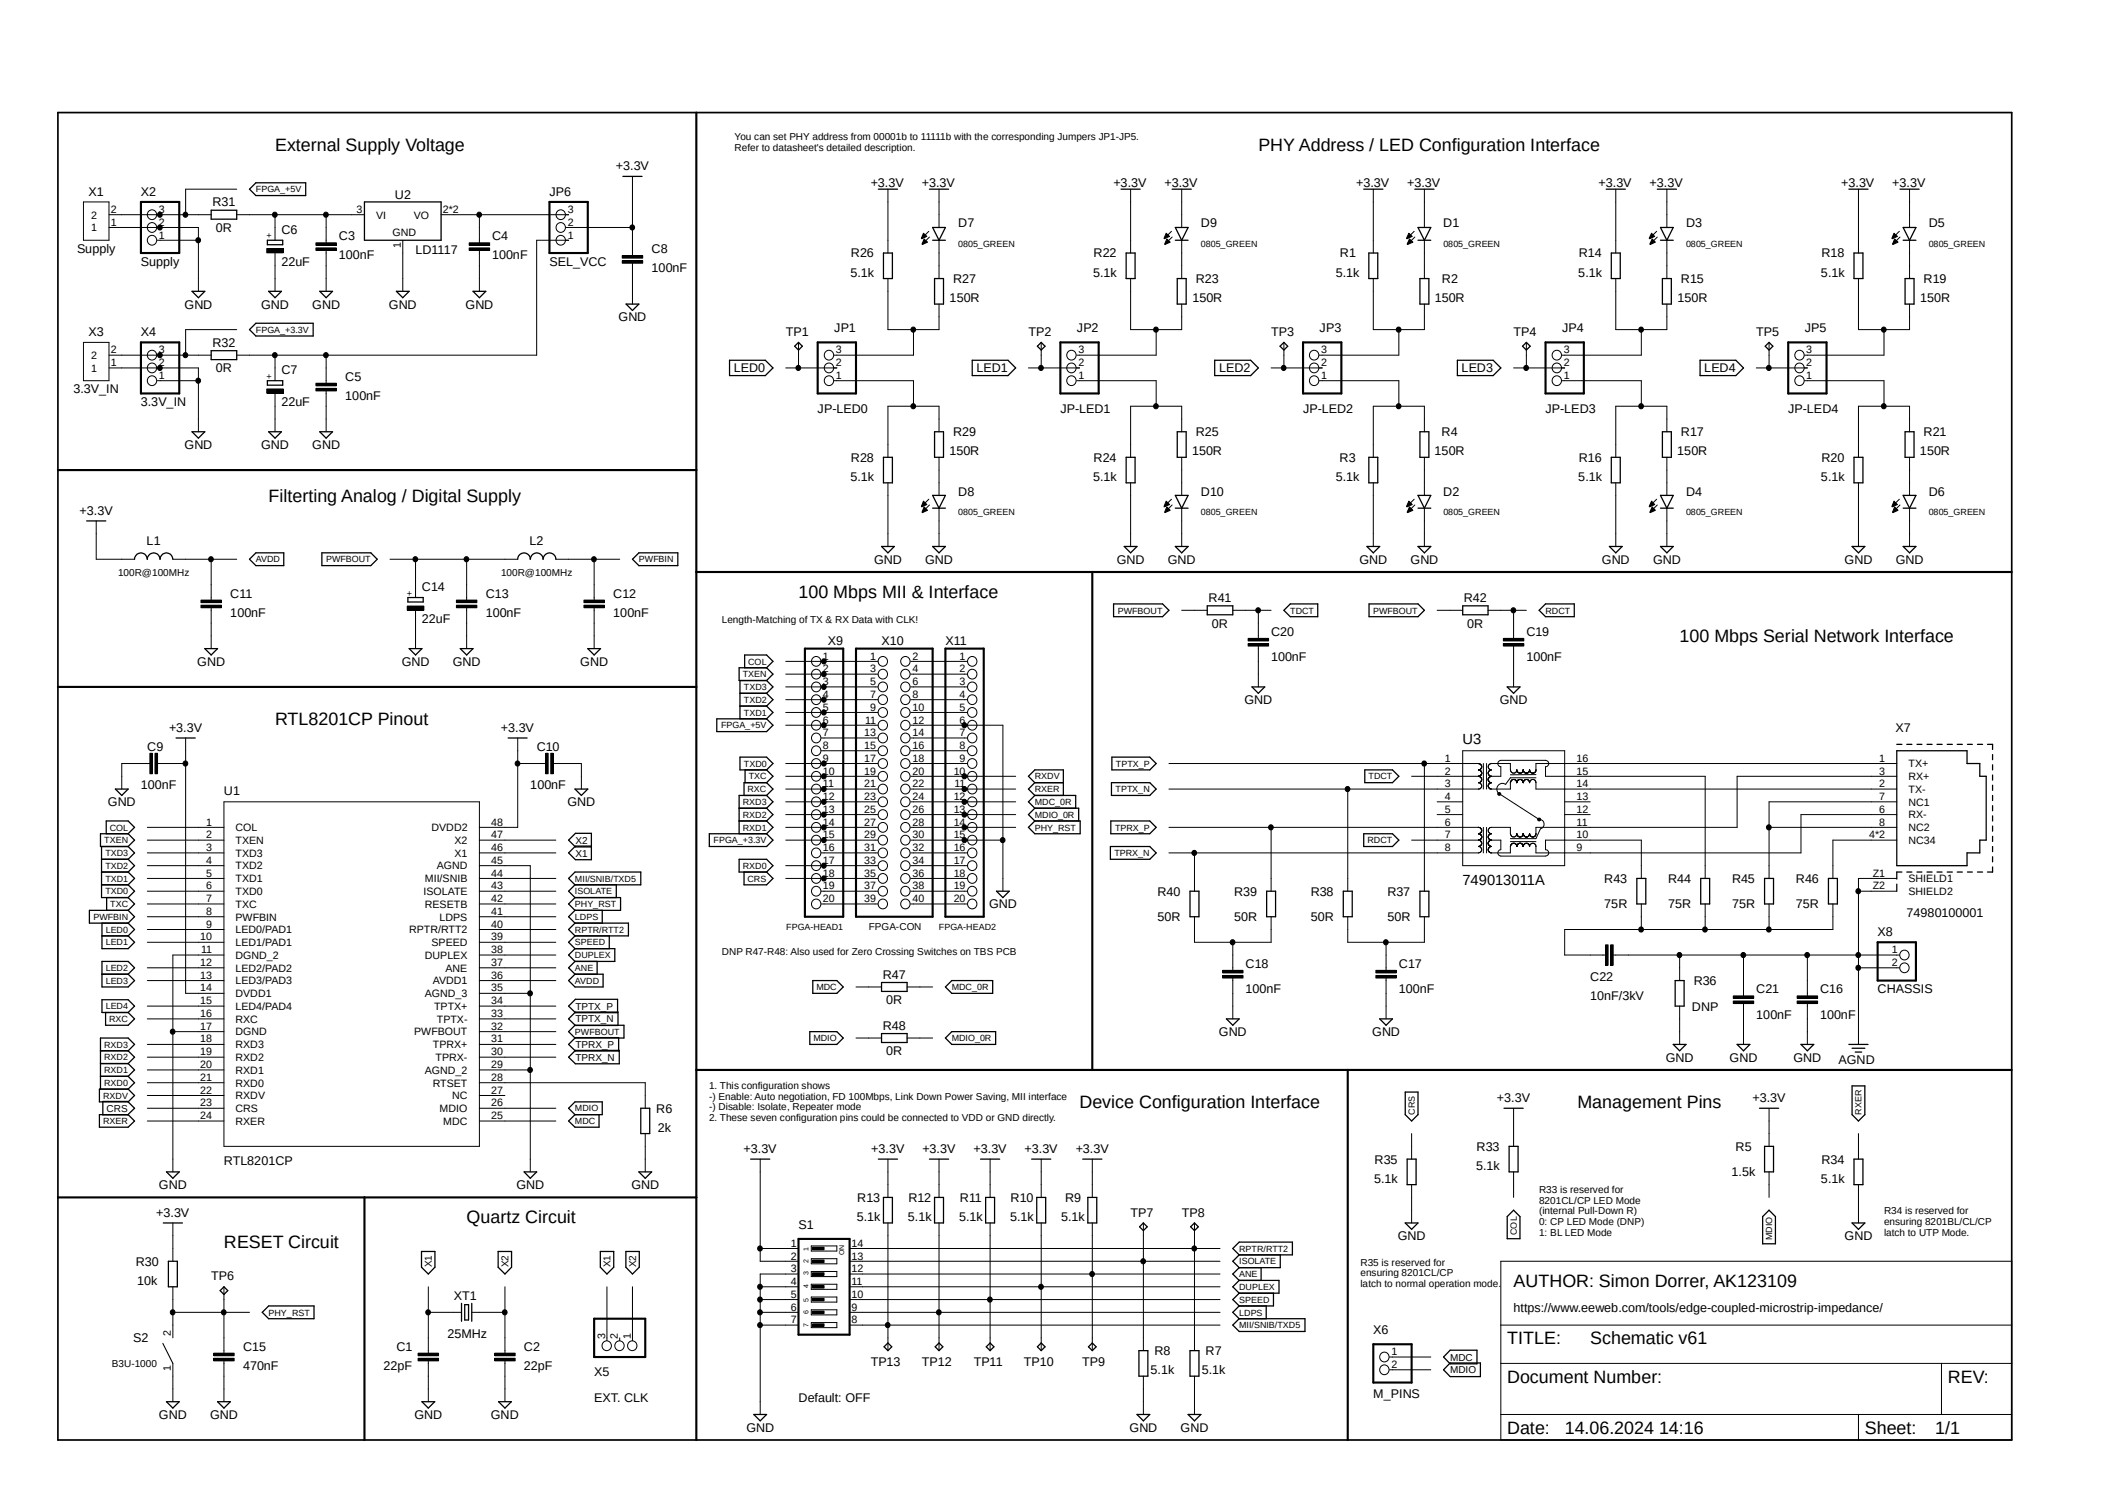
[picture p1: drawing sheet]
<svg xmlns="http://www.w3.org/2000/svg" width="420mm" height="297mm" viewBox="0 0 420 297" stroke-linecap="round" stroke-linejoin="round" font-family="sans-serif">
<defs><g id="words">
<g font-size="3.6">
<text x="54.7" y="30">External Supply Voltage</text>
<text x="250.2" y="30">PHY Address / LED Configuration Interface</text>
<text x="53.4" y="99.9">Filterting Analog / Digital Supply</text>
<text x="158.8" y="118.9">100 Mbps MII &amp; Interface</text>
<text x="334" y="127.8">100 Mbps Serial Network Interface</text>
<text x="54.7" y="144.3">RTL8201CP Pinout</text>
<text x="214.7" y="220.5">Device Configuration Interface</text>
<text x="313.7" y="220.5">Management Pins</text>
<text x="92.8" y="243.3">Quartz Circuit</text>
<text x="44.5" y="248.4">RESET Circuit</text>
<text x="301" y="256">AUTHOR: Simon Dorrer, AK123109</text>
<text x="299.7" y="267.4">TITLE:</text>
<text x="316.2" y="267.4">Schematic v61</text>
<text x="299.7" y="275">Document Number:</text>
<text x="387.3" y="275">REV:</text>
<text x="299.7" y="285.2">Date:</text>
<text x="311.1" y="285.2">14.06.2024 14:16</text>
<text x="370.8" y="285.2">Sheet:</text>
<text x="384.8" y="285.2">1/1</text>
</g>
<g font-size="2.9">
<text x="290.8" y="148.1">U3</text>
<text x="290.8" y="176">749013011A</text>
</g>
<g font-size="2.5">
<text x="122.5" y="33.8">+3.3V</text>
<text x="17.6" y="38.9">X1</text>
<text x="28" y="38.9">X2</text>
<text x="42.2" y="41.1">R31</text>
<text x="78.5" y="39.6">U2</text>
<text x="109.3" y="38.9">JP6</text>
<text x="173.1" y="37.1">+3.3V</text>
<text x="183.3" y="37.1">+3.3V</text>
<text x="221.4" y="37.1">+3.3V</text>
<text x="231.6" y="37.1">+3.3V</text>
<text x="269.7" y="37.1">+3.3V</text>
<text x="279.8" y="37.1">+3.3V</text>
<text x="317.9" y="37.1">+3.3V</text>
<text x="328" y="37.1">+3.3V</text>
<text x="366.1" y="37.1">+3.3V</text>
<text x="376.3" y="37.1">+3.3V</text>
<text x="42.9" y="46.1">0R</text>
<text x="56" y="46.5">C6</text>
<text x="67.4" y="47.8">C3</text>
<text x="97.9" y="47.8">C4</text>
<text x="190.5" y="45.3">D7</text>
<text x="238.8" y="45.3">D9</text>
<text x="287" y="45.3">D1</text>
<text x="335.3" y="45.3">D3</text>
<text x="383.5" y="45.3">D5</text>
<text x="15.3" y="50.3">Supply</text>
<text x="28" y="52.9">Supply</text>
<text x="56" y="52.9">22uF</text>
<text x="67.4" y="51.6">100nF</text>
<text x="82.6" y="50.6">LD1117</text>
<text x="97.9" y="51.6">100nF</text>
<text x="109.3" y="52.9">SEL_VCC</text>
<text x="129.6" y="50.3">C8</text>
<text x="169.2" y="51.2">R26</text>
<text x="217.5" y="51.2">R22</text>
<text x="266.4" y="51.2">R1</text>
<text x="313.9" y="51.2">R14</text>
<text x="362.2" y="51.2">R18</text>
<text x="129.6" y="54.1">100nF</text>
<text x="169.1" y="55">5.1k</text>
<text x="189.5" y="56.3">R27</text>
<text x="217.4" y="55">5.1k</text>
<text x="237.8" y="56.3">R23</text>
<text x="265.6" y="55">5.1k</text>
<text x="286.7" y="56.3">R2</text>
<text x="313.9" y="55">5.1k</text>
<text x="334.3" y="56.3">R15</text>
<text x="362.1" y="55">5.1k</text>
<text x="382.5" y="56.3">R19</text>
<text x="36.7" y="61.4">GND</text>
<text x="51.9" y="61.4">GND</text>
<text x="62.1" y="61.4">GND</text>
<text x="77.3" y="61.4">GND</text>
<text x="92.6" y="61.4">GND</text>
<text x="123" y="63.9">GND</text>
<text x="188.8" y="60.1">150R</text>
<text x="237.1" y="60.1">150R</text>
<text x="285.3" y="60.1">150R</text>
<text x="333.6" y="60.1">150R</text>
<text x="381.8" y="60.1">150R</text>
<text x="17.6" y="66.8">X3</text>
<text x="28" y="66.8">X4</text>
<text x="42.2" y="69">R32</text>
<text x="156.2" y="66.8">TP1</text>
<text x="165.9" y="66.1">JP1</text>
<text x="204.5" y="66.8">TP2</text>
<text x="214.2" y="66.1">JP2</text>
<text x="252.8" y="66.8">TP3</text>
<text x="262.4" y="66.1">JP3</text>
<text x="301" y="66.8">TP4</text>
<text x="310.6" y="66.1">JP4</text>
<text x="349.2" y="66.8">TP5</text>
<text x="358.9" y="66.1">JP5</text>
<text x="42.9" y="74.1">0R</text>
<text x="56" y="74.5">C7</text>
<text x="68.7" y="75.7">C5</text>
<text x="145.9" y="74.1">LED0</text>
<text x="194.2" y="74.1">LED1</text>
<text x="242.4" y="74.1">LED2</text>
<text x="290.7" y="74.1">LED3</text>
<text x="338.9" y="74.1">LED4</text>
<text x="14.6" y="78.3">3.3V_IN</text>
<text x="28" y="80.8">3.3V_IN</text>
<text x="56" y="80.8">22uF</text>
<text x="68.7" y="79.5">100nF</text>
<text x="162.6" y="82.1">JP-LED0</text>
<text x="210.9" y="82.1">JP-LED1</text>
<text x="259.1" y="82.1">JP-LED2</text>
<text x="307.3" y="82.1">JP-LED3</text>
<text x="355.6" y="82.1">JP-LED4</text>
<text x="36.7" y="89.3">GND</text>
<text x="51.9" y="89.3">GND</text>
<text x="62.1" y="89.3">GND</text>
<text x="189.5" y="86.8">R29</text>
<text x="237.8" y="86.8">R25</text>
<text x="286.7" y="86.8">R4</text>
<text x="334.3" y="86.8">R17</text>
<text x="382.5" y="86.8">R21</text>
<text x="169.1" y="95.7">5.1k</text>
<text x="169.2" y="91.9">R28</text>
<text x="188.8" y="90.6">150R</text>
<text x="217.4" y="95.7">5.1k</text>
<text x="217.5" y="91.9">R24</text>
<text x="237.1" y="90.6">150R</text>
<text x="265.6" y="95.7">5.1k</text>
<text x="266.4" y="91.9">R3</text>
<text x="285.3" y="90.6">150R</text>
<text x="313.9" y="95.7">5.1k</text>
<text x="313.9" y="91.9">R16</text>
<text x="333.5" y="90.6">150R</text>
<text x="362.1" y="95.7">5.1k</text>
<text x="362.2" y="91.9">R20</text>
<text x="381.8" y="90.6">150R</text>
<text x="190.5" y="98.6">D8</text>
<text x="238.8" y="98.6">D10</text>
<text x="287" y="98.6">D2</text>
<text x="335.3" y="98.6">D4</text>
<text x="383.5" y="98.6">D6</text>
<text x="15.8" y="102.4">+3.3V</text>
<text x="29.2" y="108.3">L1</text>
<text x="105.3" y="108.3">L2</text>
<text x="173.8" y="112.1">GND</text>
<text x="184" y="112.1">GND</text>
<text x="222.1" y="112.1">GND</text>
<text x="232.2" y="112.1">GND</text>
<text x="270.3" y="112.1">GND</text>
<text x="280.5" y="112.1">GND</text>
<text x="318.6" y="112.1">GND</text>
<text x="328.7" y="112.1">GND</text>
<text x="366.8" y="112.1">GND</text>
<text x="377" y="112.1">GND</text>
<text x="45.8" y="118.9">C11</text>
<text x="83.9" y="117.6">C14</text>
<text x="96.6" y="118.9">C13</text>
<text x="122" y="118.9">C12</text>
<text x="240.3" y="119.8">R41</text>
<text x="291.1" y="119.8">R42</text>
<text x="45.8" y="122.7">100nF</text>
<text x="83.9" y="123.9">22uF</text>
<text x="96.6" y="122.7">100nF</text>
<text x="122" y="122.7">100nF</text>
<text x="241" y="124.8">0R</text>
<text x="291.8" y="124.8">0R</text>
<text x="164.6" y="128.4">X9</text>
<text x="175.3" y="128.4">X10</text>
<text x="188" y="128.4">X11</text>
<text x="252.8" y="131.6">100nF</text>
<text x="252.8" y="126.5">C20</text>
<text x="303.5" y="131.6">100nF</text>
<text x="303.5" y="126.5">C19</text>
<text x="39.2" y="132.5">GND</text>
<text x="79.9" y="132.5">GND</text>
<text x="90" y="132.5">GND</text>
<text x="115.4" y="132.5">GND</text>
<text x="247.5" y="140.1">GND</text>
<text x="298.2" y="140.1">GND</text>
<text x="29.3" y="149.3">C9</text>
<text x="33.6" y="145.5">+3.3V</text>
<text x="99.6" y="145.5">+3.3V</text>
<text x="106.7" y="149.3">C10</text>
<text x="376.9" y="145.5">X7</text>
<text x="21.5" y="160.4">GND</text>
<text x="28" y="157">100nF</text>
<text x="44.5" y="158.2">U1</text>
<text x="105.5" y="157">100nF</text>
<text x="112.9" y="160.4">GND</text>
<text x="230.2" y="178.2">R40</text>
<text x="245.4" y="178.2">R39</text>
<text x="260.6" y="178.2">R38</text>
<text x="275.9" y="178.2">R37</text>
<text x="319" y="175.6">R43</text>
<text x="331.7" y="175.6">R44</text>
<text x="344.4" y="175.6">R45</text>
<text x="357.1" y="175.6">R46</text>
<text x="196.7" y="180.7">GND</text>
<text x="230.2" y="183.3">50R</text>
<text x="245.4" y="183.3">50R</text>
<text x="260.6" y="183.3">50R</text>
<text x="275.9" y="183.3">50R</text>
<text x="319" y="180.7">75R</text>
<text x="331.7" y="180.7">75R</text>
<text x="344.4" y="180.7">75R</text>
<text x="357.1" y="180.7">75R</text>
<text x="379.1" y="182.4">74980100001</text>
<text x="373.4" y="186.2">X8</text>
<text x="175.6" y="194.7">R47</text>
<text x="247.7" y="197.6">100nF</text>
<text x="247.7" y="192.5">C18</text>
<text x="278.2" y="197.6">100nF</text>
<text x="278.2" y="192.5">C17</text>
<text x="316.2" y="195.1">C22</text>
<text x="336.8" y="196">R36</text>
<text x="349.2" y="197.6">C21</text>
<text x="361.9" y="197.6">C16</text>
<text x="373.4" y="197.6">CHASSIS</text>
<text x="176.2" y="199.8">0R</text>
<text x="316.2" y="198.9">10nF/3kV</text>
<text x="336.5" y="201">DNP</text>
<text x="349.2" y="202.7">100nF</text>
<text x="361.9" y="202.7">100nF</text>
<text x="175.6" y="204.8">R48</text>
<text x="176.2" y="209.9">0R</text>
<text x="242.4" y="206.1">GND</text>
<text x="272.9" y="206.1">GND</text>
<text x="331.3" y="211.2">GND</text>
<text x="344" y="211.2">GND</text>
<text x="356.7" y="211.2">GND</text>
<text x="365.6" y="211.7">AGND</text>
<text x="130.5" y="221.4">R6</text>
<text x="297.7" y="219.2">+3.3V</text>
<text x="348.5" y="219.2">+3.3V</text>
<text x="130.8" y="225.2">2k</text>
<text x="44.5" y="231.9">RTL8201CP</text>
<text x="147.9" y="229.3">+3.3V</text>
<text x="173.3" y="229.3">+3.3V</text>
<text x="183.4" y="229.3">+3.3V</text>
<text x="193.6" y="229.3">+3.3V</text>
<text x="203.7" y="229.3">+3.3V</text>
<text x="213.9" y="229.3">+3.3V</text>
<text x="273.3" y="231.5">R35</text>
<text x="293.5" y="232.7">5.1k</text>
<text x="293.6" y="228.9">R33</text>
<text x="345.1" y="228.9">R5</text>
<text x="362.2" y="231.5">R34</text>
<text x="31.6" y="236.6">GND</text>
<text x="102.7" y="236.6">GND</text>
<text x="125.6" y="236.6">GND</text>
<text x="170.5" y="239.1">R13</text>
<text x="180.6" y="239.1">R12</text>
<text x="190.9" y="239.1">R11</text>
<text x="201" y="239.1">R10</text>
<text x="211.8" y="239.1">R9</text>
<text x="273.3" y="235.3">5.1k</text>
<text x="344.3" y="234">1.5k</text>
<text x="362.1" y="235.3">5.1k</text>
<text x="31.1" y="242">+3.3V</text>
<text x="158.8" y="244.6">S1</text>
<text x="170.4" y="242.9">5.1k</text>
<text x="180.5" y="242.9">5.1k</text>
<text x="190.7" y="242.9">5.1k</text>
<text x="200.9" y="242.9">5.1k</text>
<text x="211" y="242.9">5.1k</text>
<text x="224.8" y="242">TP7</text>
<text x="235" y="242">TP8</text>
<text x="27" y="251.8">R30</text>
<text x="278" y="246.7">GND</text>
<text x="366.8" y="246.7">GND</text>
<text x="27.3" y="255.6">10k</text>
<text x="42" y="254.7">TP6</text>
<text x="90.3" y="258.5">XT1</text>
<text x="301" y="261.1">https://www.eeweb.com/tools/edge-coupled-microstrip-impedance/</text>
<text x="26.5" y="267">S2</text>
<text x="48.3" y="268.7">C15</text>
<text x="78.8" y="268.7">C1</text>
<text x="89" y="266.1">25MHz</text>
<text x="104.2" y="268.7">C2</text>
<text x="229.6" y="269.6">R8</text>
<text x="239.7" y="269.6">R7</text>
<text x="273.1" y="265.4">X6</text>
<text x="48.3" y="272.5">470nF</text>
<text x="76.3" y="272.5">22pF</text>
<text x="104.2" y="272.5">22pF</text>
<text x="118.1" y="273.8">X5</text>
<text x="173.1" y="271.7">TP13</text>
<text x="183.3" y="271.7">TP12</text>
<text x="193.6" y="271.7">TP11</text>
<text x="203.6" y="271.7">TP10</text>
<text x="215.2" y="271.7">TP9</text>
<text x="228.8" y="273.4">5.1k</text>
<text x="239" y="273.4">5.1k</text>
<text x="118.1" y="278.8">EXT. CLK</text>
<text x="158.8" y="278.8">Default: OFF</text>
<text x="273.1" y="278.1">M_PINS</text>
<text x="31.6" y="282.3">GND</text>
<text x="41.8" y="282.3">GND</text>
<text x="82.4" y="282.3">GND</text>
<text x="97.6" y="282.3">GND</text>
<text x="148.4" y="284.8">GND</text>
<text x="224.6" y="284.8">GND</text>
<text x="234.8" y="284.8">GND</text>
</g>
<g font-size="2.1">
<text x="18.2" y="46">1</text>
<text x="18.2" y="43.5">2</text>
<text x="22" y="44.9">1</text>
<text x="22" y="42.4">2</text>
<text x="31.6" y="47.5">1</text>
<text x="31.6" y="44.9">2</text>
<text x="31.6" y="42.4">3</text>
<text x="70.9" y="42.4">3</text>
<text x="74.8" y="43.5">VI</text>
<text x="78.1" y="47">GND</text>
<text x="82.3" y="43.5">VO</text>
<text x="88" y="42.4">2*2</text>
<text x="112.9" y="47.5">1</text>
<text x="112.9" y="44.9">2</text>
<text x="112.9" y="42.4">3</text>
<text x="79.7" y="49.3" transform="rotate(-90 79.7 49.3)">1</text>
<text x="18.2" y="71.4">2</text>
<text x="22" y="70.3">2</text>
<text x="31.6" y="70.3">3</text>
<text x="166.2" y="70.3">3</text>
<text x="214.5" y="70.3">3</text>
<text x="262.7" y="70.3">3</text>
<text x="311" y="70.3">3</text>
<text x="359.2" y="70.3">3</text>
<text x="18.2" y="74">1</text>
<text x="22" y="72.8">1</text>
<text x="31.6" y="75.4">1</text>
<text x="31.6" y="72.8">2</text>
<text x="166.2" y="75.4">1</text>
<text x="166.2" y="72.8">2</text>
<text x="214.5" y="75.4">1</text>
<text x="214.5" y="72.8">2</text>
<text x="262.7" y="75.4">1</text>
<text x="262.7" y="72.8">2</text>
<text x="311" y="75.4">1</text>
<text x="311" y="72.8">2</text>
<text x="359.2" y="75.4">1</text>
<text x="359.2" y="72.8">2</text>
<text x="163.7" y="131.2">1</text>
<text x="173.1" y="131.2">1</text>
<text x="181.4" y="131.2">2</text>
<text x="190.8" y="131.2">1</text>
<text x="163.7" y="133.8">2</text>
<text x="163.7" y="136.3">3</text>
<text x="173.1" y="133.8">3</text>
<text x="173.1" y="136.3">5</text>
<text x="181.4" y="133.8">4</text>
<text x="181.4" y="136.3">6</text>
<text x="190.8" y="133.8">2</text>
<text x="190.8" y="136.3">3</text>
<text x="163.7" y="138.9">4</text>
<text x="163.7" y="141.4">5</text>
<text x="163.7" y="143.9">6</text>
<text x="172" y="143.9">11</text>
<text x="173.1" y="138.9">7</text>
<text x="173.1" y="141.4">9</text>
<text x="181.4" y="143.9">12</text>
<text x="181.4" y="138.9">8</text>
<text x="181.4" y="141.4">10</text>
<text x="190.8" y="138.9">4</text>
<text x="190.8" y="141.4">5</text>
<text x="190.8" y="143.9">6</text>
<text x="163.7" y="146.5">7</text>
<text x="163.7" y="149">8</text>
<text x="171.9" y="146.5">13</text>
<text x="171.9" y="149">15</text>
<text x="181.4" y="146.5">14</text>
<text x="181.4" y="149">16</text>
<text x="190.8" y="146.5">7</text>
<text x="190.8" y="149">8</text>
<text x="163.7" y="151.5">9</text>
<text x="163.7" y="154.1">10</text>
<text x="171.9" y="151.5">17</text>
<text x="171.9" y="154.1">19</text>
<text x="181.4" y="151.5">18</text>
<text x="181.4" y="154.1">20</text>
<text x="189.6" y="154.1">10</text>
<text x="190.8" y="151.5">9</text>
<text x="287.3" y="151.5">1</text>
<text x="287.3" y="154.1">2</text>
<text x="313.5" y="154.1">15</text>
<text x="313.5" y="151.5">16</text>
<text x="373.7" y="154.1">3</text>
<text x="373.7" y="151.5">1</text>
<text x="379.5" y="155.2">RX+</text>
<text x="379.5" y="152.7">TX+</text>
<text x="163.7" y="156.6">11</text>
<text x="163.7" y="159.2">12</text>
<text x="163.7" y="161.7">13</text>
<text x="171.9" y="156.6">21</text>
<text x="171.9" y="159.2">23</text>
<text x="171.9" y="161.7">25</text>
<text x="181.4" y="156.6">22</text>
<text x="181.4" y="159.2">24</text>
<text x="181.4" y="161.7">26</text>
<text x="189.6" y="159.2">12</text>
<text x="189.6" y="161.7">13</text>
<text x="189.8" y="156.6">11</text>
<text x="287.3" y="156.6">3</text>
<text x="287.3" y="159.2">4</text>
<text x="287.3" y="161.7">5</text>
<text x="313.5" y="161.7">12</text>
<text x="313.5" y="159.2">13</text>
<text x="313.5" y="156.6">14</text>
<text x="373.7" y="159.2">7</text>
<text x="373.7" y="156.6">2</text>
<text x="373.7" y="161.7">6</text>
<text x="379.5" y="160.3">NC1</text>
<text x="379.5" y="157.7">TX-</text>
<text x="41" y="164.3">1</text>
<text x="41" y="166.8">2</text>
<text x="46.9" y="165.4">COL</text>
<text x="46.9" y="167.9">TXEN</text>
<text x="85.8" y="165.4">DVDD2</text>
<text x="90.4" y="167.9">X2</text>
<text x="97.7" y="166.8">47</text>
<text x="97.7" y="164.3">48</text>
<text x="163.7" y="164.3">14</text>
<text x="163.7" y="166.8">15</text>
<text x="171.9" y="164.3">27</text>
<text x="171.9" y="166.8">29</text>
<text x="181.4" y="164.3">28</text>
<text x="181.4" y="166.8">30</text>
<text x="189.6" y="164.3">14</text>
<text x="189.6" y="166.8">15</text>
<text x="287.3" y="164.3">6</text>
<text x="287.3" y="166.8">7</text>
<text x="313.5" y="166.8">10</text>
<text x="313.5" y="164.3">11</text>
<text x="371.7" y="166.8">4*2</text>
<text x="373.7" y="164.3">8</text>
<text x="379.5" y="165.4">NC2</text>
<text x="379.5" y="162.8">RX-</text>
<text x="379.5" y="167.9">NC34</text>
<text x="41" y="169.3">3</text>
<text x="41" y="171.9">4</text>
<text x="46.9" y="170.4">TXD3</text>
<text x="46.9" y="173">TXD2</text>
<text x="86.9" y="173">AGND</text>
<text x="90.4" y="170.4">X1</text>
<text x="97.7" y="171.9">45</text>
<text x="97.7" y="169.3">46</text>
<text x="163.7" y="169.3">16</text>
<text x="163.7" y="171.9">17</text>
<text x="171.9" y="169.3">31</text>
<text x="171.9" y="171.9">33</text>
<text x="181.4" y="169.3">32</text>
<text x="181.4" y="171.9">34</text>
<text x="189.6" y="169.3">16</text>
<text x="189.6" y="171.9">17</text>
<text x="287.3" y="169.3">8</text>
<text x="313.5" y="169.3">9</text>
<text x="41" y="174.4">5</text>
<text x="41" y="176.9">6</text>
<text x="41" y="179.4">7</text>
<text x="46.9" y="175.5">TXD1</text>
<text x="46.9" y="178.1">TXD0</text>
<text x="84.2" y="178.1">ISOLATE</text>
<text x="84.5" y="175.5">MII/SNIB</text>
<text x="97.7" y="179.4">42</text>
<text x="97.7" y="176.9">43</text>
<text x="97.7" y="174.4">44</text>
<text x="163.7" y="174.4">18</text>
<text x="163.7" y="176.9">19</text>
<text x="163.7" y="179.4">20</text>
<text x="171.9" y="174.4">35</text>
<text x="171.9" y="176.9">37</text>
<text x="171.9" y="179.4">39</text>
<text x="181.4" y="174.4">36</text>
<text x="181.4" y="176.9">38</text>
<text x="181.4" y="179.4">40</text>
<text x="189.6" y="174.4">18</text>
<text x="189.6" y="176.9">19</text>
<text x="189.6" y="179.4">20</text>
<text x="372.4" y="174.4">Z1</text>
<text x="372.4" y="176.9">Z2</text>
<text x="379.5" y="175.5">SHIELD1</text>
<text x="379.5" y="178.1">SHIELD2</text>
<text x="41" y="182">8</text>
<text x="41" y="184.5">9</text>
<text x="46.9" y="180.6">TXC</text>
<text x="46.9" y="183.1">PWFBIN</text>
<text x="46.9" y="185.7">LED0/PAD1</text>
<text x="81.4" y="185.7">RPTR/RTT2</text>
<text x="84.5" y="180.6">RESETB</text>
<text x="87.4" y="183.1">LDPS</text>
<text x="97.7" y="184.5">40</text>
<text x="97.7" y="182">41</text>
<text x="39.8" y="187.1">10</text>
<text x="40" y="189.6">11</text>
<text x="46.9" y="188.2">LED1/PAD1</text>
<text x="46.9" y="190.7">DGND_2</text>
<text x="84.5" y="190.7">DUPLEX</text>
<text x="85.8" y="188.2">SPEED</text>
<text x="97.7" y="189.6">38</text>
<text x="97.7" y="187.1">39</text>
<text x="376.2" y="189.6">1</text>
<text x="39.8" y="192.1">12</text>
<text x="39.8" y="194.7">13</text>
<text x="39.8" y="197.2">14</text>
<text x="46.9" y="193.3">LED2/PAD2</text>
<text x="46.9" y="195.8">LED3/PAD3</text>
<text x="86.1" y="195.8">AVDD1</text>
<text x="88.6" y="193.3">ANE</text>
<text x="97.7" y="197.2">35</text>
<text x="97.7" y="194.7">36</text>
<text x="97.7" y="192.1">37</text>
<text x="376.2" y="192.1">2</text>
<text x="39.8" y="199.8">15</text>
<text x="39.8" y="202.3">16</text>
<text x="46.9" y="198.4">DVDD1</text>
<text x="46.9" y="200.9">LED4/PAD4</text>
<text x="46.9" y="203.5">RXC</text>
<text x="84.5" y="198.4">AGND_3</text>
<text x="86.3" y="200.9">TPTX+</text>
<text x="86.9" y="203.5">TPTX-</text>
<text x="97.7" y="202.3">33</text>
<text x="97.7" y="199.8">34</text>
<text x="39.8" y="204.8">17</text>
<text x="39.8" y="207.4">18</text>
<text x="39.8" y="209.9">19</text>
<text x="46.9" y="206">DGND</text>
<text x="46.9" y="208.5">RXD3</text>
<text x="82.4" y="206">PWFBOUT</text>
<text x="86.1" y="208.5">TPRX+</text>
<text x="97.7" y="209.9">30</text>
<text x="97.7" y="207.4">31</text>
<text x="97.7" y="204.8">32</text>
<text x="39.8" y="212.5">20</text>
<text x="39.8" y="215">21</text>
<text x="46.9" y="211.1">RXD2</text>
<text x="46.9" y="213.6">RXD1</text>
<text x="84.5" y="213.6">AGND_2</text>
<text x="86.6" y="211.1">TPRX-</text>
<text x="97.7" y="215">28</text>
<text x="97.7" y="212.5">29</text>
<text x="39.8" y="217.5">22</text>
<text x="39.8" y="220.1">23</text>
<text x="46.9" y="216.1">RXD0</text>
<text x="46.9" y="218.7">RXDV</text>
<text x="46.9" y="221.2">CRS</text>
<text x="86.1" y="216.1">RTSET</text>
<text x="87.4" y="221.2">MDIO</text>
<text x="89.9" y="218.7">NC</text>
<text x="97.7" y="220.1">26</text>
<text x="97.7" y="217.5">27</text>
<text x="39.8" y="222.6">24</text>
<text x="46.9" y="223.8">RXER</text>
<text x="88.1" y="223.8">MDC</text>
<text x="97.7" y="222.6">25</text>
<text x="157.3" y="248">1</text>
<text x="157.3" y="250.6">2</text>
<text x="169.3" y="250.6">13</text>
<text x="169.3" y="248">14</text>
<text x="157.3" y="253.1">3</text>
<text x="157.3" y="255.6">4</text>
<text x="169.3" y="255.6">11</text>
<text x="169.3" y="253.1">12</text>
<text x="157.3" y="258.2">5</text>
<text x="157.3" y="260.7">6</text>
<text x="157.3" y="263.3">7</text>
<text x="169.3" y="263.3">8</text>
<text x="169.3" y="260.7">9</text>
<text x="169.3" y="258.2">10</text>
<text x="34" y="265.8" transform="rotate(-90 34 265.8)">2</text>
<text x="120.3" y="266.4" transform="rotate(-90 120.3 266.4)">3</text>
<text x="122.9" y="266.4" transform="rotate(-90 122.9 266.4)">2</text>
<text x="125.4" y="266.4" transform="rotate(-90 125.4 266.4)">1</text>
<text x="276.7" y="269.6">1</text>
<text x="34" y="272.8" transform="rotate(-90 34 272.8)">1</text>
<text x="276.7" y="272.2">2</text>
</g>
<g font-size="2">
<text x="146.1" y="27.9">You can set PHY address from 00001b to 11111b with the corresponding Jumpers JP1-JP5.</text>
<text x="146.1" y="30">Refer to datasheet's detailed description.</text>
<text x="23.5" y="114.5">100R@100MHz</text>
<text x="99.6" y="114.5">100R@100MHz</text>
<text x="143.5" y="124">Length-Matching of TX &amp; RX Data with CLK!</text>
<text x="114.4" y="167.9">X2</text>
<text x="114.4" y="170.4">X1</text>
<text x="172.8" y="184.9">FPGA-CON</text>
<text x="143.5" y="190">DNP R47-R48: Also used for Zero Crossing Switches on TBS PCB</text>
<text x="114.4" y="200.9">TPTX_P</text>
<text x="114.4" y="203.4">TPTX_N</text>
<text x="114.4" y="208.5">TPRX_P</text>
<text x="114.4" y="211">TPRX_N</text>
<text x="21.2" y="221.2">CRS</text>
<text x="141" y="216.7">1. This configuration shows</text>
<text x="141" y="218.8">-) Enable: Auto negotiation, FD 100Mbps, Link Down Power Saving, MII interface</text>
<text x="141" y="220.9">-) Disable: Isolate, Repeater mode</text>
<text x="141" y="223">2. These seven configuration pins could be connected to VDD or GND directly.</text>
<text x="306.1" y="237.4">R33 is reserved for</text>
<text x="306.1" y="239.5">8201CL/CP LED Mode</text>
<text x="306.1" y="241.6">(internal Pull-Down R)</text>
<text x="306.1" y="243.7">0: CP LED Mode (DNP)</text>
<text x="306.1" y="245.8">1: BL LED Mode</text>
<text x="374.6" y="241.6">R34 is reserved for</text>
<text x="374.6" y="243.7">ensuring 8201BL/CL/CP</text>
<text x="374.6" y="245.8">latch to UTP Mode.</text>
<text x="270.6" y="251.8">R35 is reserved for</text>
<text x="85.8" y="252.1" transform="rotate(-90 85.8 252.1)">X1</text>
<text x="101.1" y="252.1" transform="rotate(-90 101.1 252.1)">X2</text>
<text x="121.4" y="252.1" transform="rotate(-90 121.4 252.1)">X1</text>
<text x="126.5" y="252.1" transform="rotate(-90 126.5 252.1)">X2</text>
<text x="270.6" y="253.9">ensuring 8201CL/CP</text>
<text x="270.6" y="256">latch to normal operation mode.</text>
<text x="22.3" y="272">B3U-1000</text>
<text x="288.4" y="273.2">MDIO</text>
<text x="288.4" y="270.7">MDC</text>
</g>
<g font-size="1.8">
<text x="50.9" y="38.3">FPGA_+5V</text>
<text x="54.1" y="47.4" transform="rotate(-90 54.1 47.4)">+</text>
<text x="190.5" y="49.1">0805_GREEN</text>
<text x="238.8" y="49.1">0805_GREEN</text>
<text x="287" y="49.1">0805_GREEN</text>
<text x="335.3" y="49.1">0805_GREEN</text>
<text x="383.5" y="49.1">0805_GREEN</text>
<text x="50.9" y="66.2">FPGA_+3.3V</text>
<text x="54.1" y="75.3" transform="rotate(-90 54.1 75.3)">+</text>
<text x="190.5" y="102.4">0805_GREEN</text>
<text x="238.8" y="102.4">0805_GREEN</text>
<text x="287" y="102.4">0805_GREEN</text>
<text x="335.3" y="102.4">0805_GREEN</text>
<text x="383.5" y="102.4">0805_GREEN</text>
<text x="50.9" y="111.9">AVDD</text>
<text x="64.9" y="111.9">PWFBOUT</text>
<text x="127" y="111.9">PWFBIN</text>
<text x="82" y="118.5" transform="rotate(-90 82 118.5)">+</text>
<text x="222.3" y="122">PWFBOUT</text>
<text x="256.6" y="122">TDCT</text>
<text x="273" y="122">PWFBOUT</text>
<text x="307.3" y="122">RDCT</text>
<text x="147.7" y="134.7">TXEN</text>
<text x="147.9" y="137.3">TXD3</text>
<text x="148.8" y="132.2">COL</text>
<text x="147.9" y="139.8">TXD2</text>
<text x="147.9" y="142.4">TXD1</text>
<text x="143.4" y="144.9">FPGA_+5V</text>
<text x="147.9" y="152.5">TXD0</text>
<text x="148.9" y="155.1">TXC</text>
<text x="205.8" y="155.1">RXDV</text>
<text x="221.9" y="152.5">TPTX_P</text>
<text x="272.2" y="155.1">TDCT</text>
<text x="147.7" y="160.2">RXD3</text>
<text x="148.7" y="157.6">RXC</text>
<text x="205.8" y="157.6">RXER</text>
<text x="205.8" y="160.2">MDC_0R</text>
<text x="221.8" y="157.6">TPTX_N</text>
<text x="20.7" y="167.8">TXEN</text>
<text x="21.8" y="165.2">COL</text>
<text x="141.9" y="167.8">FPGA_+3.3V</text>
<text x="147.7" y="162.7">RXD2</text>
<text x="147.7" y="165.2">RXD1</text>
<text x="205.8" y="165.2">PHY_RST</text>
<text x="205.8" y="162.7">MDIO_0R</text>
<text x="221.7" y="165.2">TPRX_P</text>
<text x="271.9" y="167.8">RDCT</text>
<text x="21" y="170.3">TXD3</text>
<text x="21" y="172.9">TXD2</text>
<text x="147.7" y="172.9">RXD0</text>
<text x="221.6" y="170.3">TPRX_N</text>
<text x="21" y="175.4">TXD1</text>
<text x="21" y="177.9">TXD0</text>
<text x="114.3" y="175.4">MII/SNIB/TXD5</text>
<text x="114.3" y="177.9">ISOLATE</text>
<text x="148.7" y="175.4">CRS</text>
<text x="18.6" y="183">PWFBIN</text>
<text x="21" y="185.6">LED0</text>
<text x="21.9" y="180.5">TXC</text>
<text x="114.3" y="180.5">PHY_RST</text>
<text x="114.3" y="183">LDPS</text>
<text x="114.3" y="185.6">RPTR/RTT2</text>
<text x="156.3" y="184.9">FPGA-HEAD1</text>
<text x="186.7" y="184.9">FPGA-HEAD2</text>
<text x="21" y="188.1">LED1</text>
<text x="114.3" y="188.1">SPEED</text>
<text x="114.3" y="190.6">DUPLEX</text>
<text x="21" y="193.2">LED2</text>
<text x="21" y="195.7">LED3</text>
<text x="114.3" y="193.2">ANE</text>
<text x="114.3" y="195.7">AVDD</text>
<text x="162.3" y="197">MDC</text>
<text x="189.3" y="197">MDC_0R</text>
<text x="21" y="200.8">LED4</text>
<text x="21.7" y="203.3">RXC</text>
<text x="20.7" y="208.4">RXD3</text>
<text x="114.3" y="205.9">PWFBOUT</text>
<text x="161.8" y="207.1">MDIO</text>
<text x="189.3" y="207.1">MDIO_0R</text>
<text x="20.7" y="211">RXD2</text>
<text x="20.7" y="213.5">RXD1</text>
<text x="20.5" y="218.6">RXDV</text>
<text x="20.7" y="216">RXD0</text>
<text x="114.3" y="221.1">MDIO</text>
<text x="281.3" y="221.7" transform="rotate(-90 281.3 221.7)">CRS</text>
<text x="370.2" y="221.7" transform="rotate(-90 370.2 221.7)">RXER</text>
<text x="20.5" y="223.7">RXER</text>
<text x="114.3" y="223.7">MDC</text>
<text x="301.6" y="245.7" transform="rotate(-90 301.6 245.7)">COL</text>
<text x="246.4" y="251.5">ISOLATE</text>
<text x="246.4" y="249">RPTR/RTT2</text>
<text x="352.4" y="246.7" transform="rotate(-90 352.4 246.7)">MDIO</text>
<text x="246.4" y="256.6">DUPLEX</text>
<text x="246.4" y="254.1">ANE</text>
<text x="53.4" y="261.7">PHY_RST</text>
<text x="246.4" y="261.7">LDPS</text>
<text x="246.4" y="259.2">SPEED</text>
<text x="246.4" y="264.2">MII/SNIB/TXD5</text>
</g>
<g font-size="1.4">
<text x="160.8" y="251.2" transform="rotate(-90 160.8 251.2)">2</text>
<text x="160.8" y="248.9" transform="rotate(-90 160.8 248.9)">1</text>
<text x="167.9" y="249.7" transform="rotate(-90 167.9 249.7)">ON</text>
<text x="160.8" y="256.3" transform="rotate(-90 160.8 256.3)">4</text>
<text x="160.8" y="253.7" transform="rotate(-90 160.8 253.7)">3</text>
<text x="160.8" y="264" transform="rotate(-90 160.8 264)">7</text>
<text x="160.8" y="261.5" transform="rotate(-90 160.8 261.5)">6</text>
<text x="160.8" y="258.9" transform="rotate(-90 160.8 258.9)">5</text>
</g>
</g></defs>
<path d="M11 22.1l389.4 264.9M400.4 22.1l-389.4 264.9" fill="none" stroke="#fff" stroke-width=".2"/>
<g fill="none" stroke="#000" stroke-width=".42">
<path d="M138.5 22.4v264.1M28 40.2h7.6v10.1h-7.6zM109.3 40.2h7.6v10.1h-7.6zM28 68.1h7.6v10.2h-7.6zM162.6 68.1h7.6v10.2h-7.6zM210.9 68.1h7.6v10.2h-7.6zM259.1 68.1h7.6v10.2h-7.6zM307.3 68.1h7.7v10.2h-7.7zM355.6 68.1h7.6v10.2h-7.6zM11.5 93.5h127M138.5 113.8h261.6M217.2 113.8v99.1"/>
<path d="M11.5 136.7h127M160.1 129h7.6v53.4h-7.6zM170.2 129h15.3v53.4h-15.3zM188 129h7.6v53.4h-7.6zM373.4 187.5h7.6v7.6h-7.6zM138.5 212.9h261.6M268 212.9v73.6M11.5 238.2h127M72.5 238.2v48.3M158.8 246.5h10.2v19h-10.2zM118.2 262.3h10.1v7.7h-10.1zM273.1 267.4h7.6v7.6h-7.6z"/>
</g>
<g fill="none" stroke="#000" stroke-width=".25">
<path d="M50.9 36.4h9.9v2.5h-9.9l-1.3-1.3zM123.9 35.1h3.8M174.7 37.6h3.8M184.8 37.6h3.8M222.9 37.6h3.8M233.1 37.6h3.8M271.2 37.6h3.8M281.3 37.6h3.9M319.4 37.6h3.8M329.6 37.6h3.8M367.7 37.6h3.8M377.8 37.6h3.8"/>
<path d="M38.2 58h2.5l-1.2 1.2zM42 41.8h5.1v1.8h-5.1zM53.2 47.8h3v.9h-3zM53.4 58h2.6l-1.3 1.2zM63.6 58h2.5l-1.2 1.2zM72.5 40.2h15.2v7.6h-15.2zM78.8 58h2.6l-1.3 1.2zM94.1 58h2.5l-1.3 1.2zM175.7 50.3h1.8v5.1h-1.8zM185.5 47.8h2.5M185.5 45.3h2.5l-1.3 2.5zM185.8 55.4h1.8v5.1h-1.8z"/>
<path d="M223.9 50.3h1.8v5.1h-1.8zM233.7 47.8h2.6M233.7 45.3h2.6l-1.3 2.5zM234.1 55.4h1.8v5.1h-1.8zM272.2 50.3h1.8v5.1h-1.8zM282 47.8h2.5M282 45.3h2.5l-1.2 2.5zM282.4 55.4h1.7v5.1h-1.7zM320.4 50.3h1.8v5.1h-1.8zM330.2 47.8h2.5M330.2 45.3h2.5l-1.2 2.5zM330.6 55.4h1.8v5.1h-1.8z"/>
<path d="M368.7 50.3h1.8v5.1h-1.8zM378.5 47.8h2.5M378.5 45.3h2.5l-1.3 2.5zM378.8 55.4h1.8v5.1h-1.8zM42 69.8h5.1v1.7h-5.1zM50.9 64.3h11.4v2.5h-11.4l-1.3-1.2zM53.2 75.7h3v.9h-3zM124.5 60.5h2.5l-1.2 1.3zM145.1 71.7h7.1l1.5 1.5-1.5 1.5h-7.1zM158 68.9l.8-.8 .8 .8-.8 .7zM193.3 71.7h7.1l1.6 1.5-1.6 1.5h-7.1zM206.3 68.9l.8-.8 .7 .8-.7 .7z"/>
<path d="M241.6 71.7h7.1l1.5 1.5-1.5 1.5h-7.1zM254.6 68.9l.7-.8 .8 .8-.8 .7zM289.8 71.7h7.1l1.6 1.5-1.6 1.5h-7.1zM302.8 68.9l.7-.8 .8 .8-.8 .7zM338.1 71.7h7.1l1.5 1.5-1.5 1.5h-7.1zM351 68.9l.8-.8 .8 .8-.8 .7zM38.2 85.9h2.5l-1.2 1.3zM53.4 85.9h2.6l-1.3 1.3zM63.6 85.9h2.5l-1.2 1.3zM175.7 91h1.8v5.1h-1.8zM185.5 98.6h2.5l-1.3 2.5zM185.8 85.9h1.8v5.1h-1.8z"/>
<path d="M223.9 91h1.8v5.1h-1.8zM233.7 98.6h2.6l-1.3 2.5zM234.1 85.9h1.8v5.1h-1.8zM272.2 91h1.8v5.1h-1.8zM282 98.6h2.5l-1.2 2.5zM282.4 85.9h1.7v5.1h-1.7zM320.4 91h1.8v5.1h-1.8zM330.2 98.6h2.5l-1.2 2.5zM330.6 85.9h1.8v5.1h-1.8zM368.7 91h1.8v5.1h-1.8zM378.5 98.6h2.5l-1.3 2.5zM378.8 85.9h1.8v5.1h-1.8z"/>
<path d="M17.2 103.6h3.8M26.8 111.3a1.27 1.27 0 0 1 1.2-1.3 1.27 1.27 0 0 1 1.3 1.3 1.27 1.27 0 0 1 1.3-1.3 1.27 1.27 0 0 1 1.2 1.3 1.27 1.27 0 0 1 1.3-1.3 1.27 1.27 0 0 1 1.3 1.3M50.9 110h5.5v2.5h-5.5l-1.3-1.2zM64 110h9.7l1.3 1.3-1.3 1.2h-9.7zM81.1 118.9h3.1v.9h-3.1zM103 111.3a1.25 1.25 0 0 1 1.2-1.3 1.25 1.25 0 0 1 1.3 1.3 1.27 1.27 0 0 1 1.2-1.3 1.27 1.27 0 0 1 1.3 1.3 1.27 1.27 0 0 1 1.3-1.3 1.27 1.27 0 0 1 1.2 1.3M125.8 111.3l1.2-1.3h7.8v2.5h-7.8zM175.3 108.7h2.5l-1.2 1.3zM185.5 101.1h2.5M185.5 108.7h2.5l-1.3 1.3zM223.6 108.7h2.5l-1.3 1.3zM233.7 101.1h2.6"/>
<path d="M233.7 108.7h2.6l-1.3 1.3zM271.8 108.7h2.6l-1.3 1.3zM282 101.1h2.5M282 108.7h2.5l-1.2 1.3zM320 108.7h2.6l-1.3 1.3zM330.2 101.1h2.5M330.2 108.7h2.5l-1.2 1.3zM368.3 108.7h2.5l-1.2 1.3zM378.5 101.1h2.5M378.5 108.7h2.5l-1.3 1.3zM40.7 129h2.6l-1.3 1.3zM81.4 129h2.5l-1.3 1.3z"/>
<path d="M91.5 129h2.6l-1.3 1.3zM116.9 129h2.5l-1.2 1.3zM147.2 137.9h5.2M147.2 135.4v7.6M148.1 132.8v-2.5h4.3l1.3 1.3-1.3 1.2M152.4 132.8l1.3 1.3-1.3 1.3M152.4 132.8h-5.4v2.6h5.4M152.4 135.4l1.3 1.3-1.3 1.2M152.4 137.9l1.3 1.3-1.3 1.3M221.4 120.1h9.8l1.3 1.3-1.3 1.3h-9.8zM240.1 120.5h5.1v1.8h-5.1zM249 136.7h2.5l-1.3 1.2z"/>
<path d="M255.3 121.4l1.3-1.3h5.4v2.6h-5.4zM272.2 120.1h9.8l1.3 1.3-1.3 1.3h-9.8zM290.9 120.5h5v1.8h-5zM299.7 136.7h2.6l-1.3 1.2zM307.3 120.1h5.8v2.6h-5.8l-1.2-1.3zM22.9 157h2.6l-1.3 1.2zM35 146.8h3.8M101 146.8h3.8M114.3 157h2.6l-1.3 1.2zM142.5 143h9.9l1.3 1.3-1.3 1.2h-9.9zM147.2 150.6h5.2l1.3 1.3-1.3 1.3h-5.2zM147.2 140.5h5.2"/>
<path d="M148.2 153.2v2.5M152.4 153.2l1.3 1.2-1.3 1.3M152.4 155.7h-4.4v2.5M152.4 158.2h-5.4v7.7M152.4 140.5l1.3 1.2-1.3 1.3M152.4 158.2l1.3 1.3-1.3 1.3M152.4 155.7l1.3 1.3-1.3 1.2M205.8 155.7h5.7M205.8 155.7l-1.3-1.3 1.3-1.2h5.7v5M205.8 158.2h8.1v2.6M205.8 155.7l-1.3 1.3 1.3 1.2M205.8 158.2l-1.3 1.3 1.3 1.3"/>
<path d="M221 155.7h7.6l1.3 1.3-1.3 1.2h-7.6zM221.1 150.6h7.5l1.3 1.3-1.3 1.3h-7.5zM271.4 153.2h5.5l1.3 1.2-1.3 1.3h-5.5zM377.2 149.4h14v2.5h2.5v2.5h1.3v12.7h-1.3v2.6h-2.5v2.5h-14zM377.2 148.1h1M379.2 148.1h1M381.2 148.1h1M383.2 148.1h1M385.2 148.1h1M387.2 148.1h1M389.2 148.1h1M391.2 148.1h1"/>
<path d="M393.2 148.1h1.1M395.2 148.1h1v1M396.2 150.1v1M396.2 152.1v1.1M396.2 154.2v1M396.2 156.2v1M396.2 158.2v1.1M20.2 168.4v10.2h5.3M20.2 170.9h5.3M20.2 173.5h5.3M20.2 176h5.3M21.1 165.9v-2.6h4.4l1.3 1.3-1.3 1.3"/>
<path d="M21.2 178.6v2.5M25.5 178.6l1.3 1.2-1.3 1.3M25.5 165.9l1.3 1.2-1.3 1.3M25.5 165.9h-5.5v2.5h5.5M25.5 168.4l1.3 1.3-1.3 1.2M25.5 170.9l1.3 1.3-1.3 1.3M25.5 173.5l1.3 1.3-1.3 1.2M25.5 176l1.3 1.3-1.3 1.3M113.1 174.8l1.2-1.3h13.1v2.5h-13.1zM114.3 178.6h9.1v2.5h-9.1M114.3 176l-1.2 1.3 1.2 1.3M114.3 178.6l-1.2 1.2 1.2 1.3"/>
<path d="M117.6 168.3h-3.2l-1.3 1.4 1.3 1.3h3.2v-5.2h-3.2l-1.3 1.3 1.3 1.4h3.2M122.6 176v2.6M141.1 165.9h11.3l1.3 1.2-1.3 1.3h-11.3zM147 170.9h5.4l1.3 1.3-1.3 1.3h-5.4zM147 160.8h5.4M147 163.3h5.4M148 173.5v2.5h4.4l1.3-1.2-1.3-1.3M152.4 160.8l1.3 1.3-1.3 1.2M152.4 163.3l1.3 1.3-1.3 1.3M198.2 177.3h2.5l-1.3 1.3zM204.5 164.6l1.3-1.3h9v2.6h-9zM205.8 160.8h8.7v2.5"/>
<path d="M205.8 160.8l-1.3 1.3 1.3 1.2M220.8 168.4h7.8l1.3 1.3-1.3 1.2h-7.8zM220.9 163.3h7.7l1.3 1.3-1.3 1.3h-7.7zM236.6 177.3h1.8v5.1h-1.8zM251.9 177.3h1.8v5.1h-1.8zM267.1 177.3h1.8v5.1h-1.8zM271.2 165.9h5.7l1.3 1.2-1.3 1.3h-5.7zM282.4 177.3h1.7v5.1h-1.7zM325.5 174.8h1.8v5h-1.8zM338.2 174.8h1.8v5h-1.8zM350.9 174.8h1.8v5h-1.8zM363.6 174.8h1.8v5h-1.8z"/>
<path d="M377.2 175.9v1.4M378.2 173.5h-1v1.4M379.2 173.5h1M381.2 173.5h1M383.2 173.5h1M385.2 173.5h1M387.2 173.5h1M389.2 173.5h1M391.2 173.5h1M393.2 173.5h1.1M396.2 172.5v1h-1M396.2 160.3v1"/>
<path d="M396.2 162.3v1M396.2 164.3v1.1M396.2 166.4v1M396.2 168.4v1M396.2 170.4v1M20.3 198.9h5.2l1.3 1.3-1.3 1.2h-5.2zM20.3 186.2h5.2M20.3 183.6v5.1h5.2l1.3-1.2-1.3-1.3M20.3 191.3h5.2l1.3 1.2-1.3 1.3 1.3 1.3-1.3 1.2h-5.2zM20.3 193.8h5.2M25.5 181.1h-7.7v2.5h7.7M25.5 183.6l1.3 1.3-1.3 1.3"/>
<path d="M25.5 181.1l1.3 1.3-1.3 1.2M113.1 195.1l1.2-1.3h5.6v2.5h-5.6zM114.3 181.1l-1.2 1.3 1.2 1.2M114.3 183.6h10.7v2.6h-10.7M114.3 188.7h8v2.6h-8M114.3 183.6l-1.2 1.3 1.2 1.3M114.3 186.2l-1.2 1.3 1.2 1.2M114.3 188.7l-1.2 1.3 1.2 1.3M114.3 191.3l-1.2 1.2 1.2 1.3M118.7 191.3v2.5M119.8 181.1v2.5M121.2 186.2v2.5"/>
<path d="M161.6 195.1h4.8l1.3 1.2-1.3 1.3h-4.8zM175.3 195.5h5.1v1.7h-5.1zM188 196.3l1.3-1.2h8.1v2.5h-8.1zM333.1 195.1h1.8v5.1h-1.8zM19.8 216.7h5.7l1.3 1.2-1.3 1.3h-5.7zM20 209h5.5M20 211.6h5.5M20 214.1h5.5M20.4 219.1h5l1.4 1.4-1.4 1.3h-5zM21 201.4v2.6h4.5l1.3-1.3-1.3-1.3M25.5 209l1.3-1.2-1.3-1.3h-5.5v10.2M25.5 209l1.3 1.3-1.3 1.3"/>
<path d="M25.5 211.6l1.3 1.3-1.3 1.2M25.5 214.1l1.3 1.3-1.3 1.3M113.1 205.2l1.2-1.2h9.8v2.5h-9.8zM113.1 200.2l1.3-1.4h8.4v2.7h-8.4zM113.1 202.7l1.3-1.4h8.5v2.7h-8.5zM113.1 210.3l1.3-1.3h8.7v2.6h-8.7zM114.4 206.4h8.6v2.7h-8.6l-1.3-1.3zM161 205.2h5.4l1.3 1.3-1.3 1.3h-5.4zM175.3 205.6h5.1v1.8h-5.1zM188 206.5l1.3-1.3h8.7v2.6h-8.7zM243.9 202.7h2.5l-1.2 1.3zM274.4 202.7h2.5l-1.3 1.3z"/>
<path d="M279.4 217.3h2.6v4.4l-1.3 1.3-1.3-1.3zM332.7 207.8h2.6l-1.3 1.2zM345.4 207.8h2.6l-1.3 1.2zM358.1 207.8h2.6l-1.3 1.2zM367.7 207.8h3.8M368.3 216h2.5v5.7l-1.2 1.3-1.3-1.3zM368.3 208.5h2.5M368.9 209.3h1.3M19.8 221.7h5.7l1.3 1.3-1.3 1.2h-5.7zM33.1 233.1h2.5l-1.2 1.3zM104.2 233.1h2.5l-1.2 1.3zM113.1 220.5l1.2-1.3h5.5v2.5h-5.5z"/>
<path d="M114.3 221.7l-1.2 1.3 1.2 1.2h4.8v-2.5M127 233.1h2.6l-1.3 1.3zM127.4 220.5h1.8v5h-1.8zM149.3 230.6h3.8M174.7 230.6h3.8M175.7 238.2h1.8v5.1h-1.8zM184.8 230.6h3.8M185.8 238.2h1.8v5.1h-1.8zM195 230.6h3.8M196 238.2h1.8v5.1h-1.8zM205.1 230.6h3.9M206.2 238.2h1.7v5.1h-1.7z"/>
<path d="M215.3 230.6h3.8M216.3 238.2h1.8v5.1h-1.8zM279.8 230.6h1.8v5.1h-1.8zM299.1 220.5h3.8M300.1 228h1.8v5.1h-1.8zM349.9 220.5h3.8M350.9 228h1.8v5.1h-1.8zM368.7 230.6h1.8v5.1h-1.8zM32.5 243.3h3.8M33.5 250.9h1.8v5.1h-1.8zM44.5 256l.8 .8-.8 .7-.7-.7zM83.8 249h2.7v3.1l-1.3 1.3-1.4-1.3z"/>
<path d="M91.8 259.3v3.5M92.4 259.5h.8v3.1h-.8zM93.8 259.3v3.5M99.1 249h2.6v3.1l-1.3 1.3-1.3-1.3zM119.4 249h2.6v3.1l-1.3 1.3-1.3-1.3zM124.5 249h2.6v3.1l-1.3 1.3-1.3-1.3zM227.4 243.3l.7 .8-.7 .7-.8-.7zM236.8 244.1l.7-.8 .8 .8-.8 .7zM245.2 248.4l1.2-1.3h10.6v2.5h-10.6zM246.4 249.6l-1.2 1.3 1.2 1.3M246.4 259.8l-1.2 1.3 1.2 1.2M246.4 257.3l-1.2 1.2 1.2 1.3"/>
<path d="M246.4 254.7h7.9v2.6h-7.9M246.4 254.7l-1.2 1.3 1.2 1.3M246.4 252.2l-1.2 1.2 1.2 1.3M250.8 252.2v2.5M251.8 259.8v2.5M253.2 257.3v2.5h-6.8M254.6 249.6v2.6h-8.2M279.4 243.3h2.6l-1.3 1.3zM301 240.7l1.3 1.3v4.4h-2.6v-4.4zM351.8 240.7l1.3 1.3v5.4h-2.6v-5.4zM368.3 243.3h2.5l-1.2 1.3zM33.1 278.8h2.5l-1.2 1.3z"/>
<path d="M43.3 278.8h2.5l-1.3 1.3zM52.2 261.1l1.2-1.3h9v2.5h-9zM83.9 278.8h2.5l-1.2 1.3zM99.1 278.8h2.6l-1.3 1.3zM175.8 267.9l.8-.7 .7 .7-.7 .8zM186 267.9l.7-.7 .8 .7-.8 .8zM196.1 267.9l.8-.7 .8 .7-.8 .8zM206.3 267.9l.8-.7 .7 .7-.7 .8zM216.5 267.9l.7-.7 .8 .7-.8 .8zM226.5 268.7h1.8v5.1h-1.8zM236.6 268.7h1.8v5.1h-1.8zM246.4 262.3h13.1v2.6h-13.1l-1.2-1.3z"/>
<path d="M288.4 271.1h6v2.8h-6l-1.3-1.4zM288.4 268.6h5.3v2.7h-5.3l-1.3-1.3zM149.9 281.4h2.5l-1.2 1.3zM226.1 281.4h2.5l-1.2 1.3zM236.3 281.4h2.5l-1.3 1.3z"/>
</g>
<g fill="none" stroke="#000" stroke-width=".2">
<path d="M47.1 37.6h-10.2v5.1M125.8 35.1v15.7M176.6 37.6v12.7M186.7 37.6v7.7M224.8 37.6v12.7M235 37.6v7.7M273.1 37.6v12.7M283.3 37.6v7.7M321.3 37.6v12.7M331.5 37.6v7.7M369.6 37.6v12.7M379.7 37.6v7.7"/>
<path d="M16.6 40.2h5.1v7.6h-5.1zM21.7 45.3h17.8v12.7M21.7 42.7h20.3M31.3 47.8h8.2M47.1 42.7h25.4M53 49.4h3.3v.9h-3.3zM54.7 42.7v5.1M54.7 50.3v7.7M62.8 49.3h4.1v.5h-4.1zM62.8 48.3h4.1v.5h-4.1zM64.9 42.7v5.6M64.9 49.8v8.2"/>
<path d="M80.1 47.8v10.2M87.7 42.7h25.4M93.3 49.3h4.1v.5h-4.1zM93.3 48.3h4.1v.5h-4.1zM95.3 42.7v5.6M95.3 49.8v8.2M112.5 45.3h13.3M113.1 47.8h-6.4v22.9h-59.6M123.7 51.9h4.1v.5h-4.1zM123.7 50.8h4.1v.6h-4.1zM125.8 52.4v8.1M176.6 55.4v10.2h10.1v-5.1"/>
<path d="M183.6 46.4l.7 .6-1 .5-.1-.1zM183.8 47.5l.6 .7-1 .4h-.1zM184.7 46l-1.4 1.4M184.8 47.2l-1.4 1.4M186.7 47.8v7.6M224.8 55.4v10.2h10.2v-5.1M231.9 46.4l.7 .6-1.1 .5zM232 47.5l.7 .7-1.1 .4zM233 46l-1.4 1.4M233.1 47.2l-1.4 1.4M235 47.8v7.6M273.1 55.4v10.2h10.2v-5.1"/>
<path d="M280.2 46.4l.6 .6-1 .5-.1-.1zM280.3 47.5l.7 .7-1.1 .4h-.1zM281.2 46l-1.4 1.4M281.3 47.2l-1.3 1.4M283.3 47.8v7.6M321.3 55.4v10.2h10.2v-5.1M328.4 46.4l.7 .6-1.1 .5v-.1zM328.5 47.5l.7 .7-1 .4h-.1zM329.4 46l-1.4 1.4M329.6 47.2l-1.4 1.4M331.5 47.8v7.6M369.6 55.4v10.2h10.1v-5.1"/>
<path d="M376.6 46.4l.7 .6-1 .5-.1-.1zM376.8 47.5l.6 .7-1 .4h-.1zM377.7 46l-1.4 1.4M377.8 47.2l-1.4 1.4M379.7 47.8v7.6M16.6 68.1h5.1v7.6h-5.1zM21.7 73.2h17.8v12.7M21.7 70.7h20.3M31.3 75.7h8.2M47.1 65.6h-10.2v5.1M53 77.4h3.3v.8h-3.3zM54.7 70.7v5"/>
<path d="M54.7 78.3v7.6M62.8 77.3h4.1v.5h-4.1zM62.8 76.2h4.1v.6h-4.1zM64.9 70.7v5.5M64.9 77.8v8.1M156.3 73.2h10.1M158.8 68.1v5.1M165.9 75.7h15.8v5.1M181.7 65.6v5.1h-15.8M204.5 73.2h10.2M207.1 68.1v5.1M214.1 75.7h15.8v5.1"/>
<path d="M229.9 65.6v5.1h-15.8M252.8 73.2h10.1M255.3 68.1v5.1M262.3 75.7h15.9v5.1M278.2 65.6v5.1h-15.9M301 73.2h10.2M303.5 68.1v5.1M310.6 75.7h15.8v5.1M326.4 65.6v5.1h-15.8M349.3 73.2h10.1M351.8 68.1v5.1M358.9 75.7h15.8v5.1"/>
<path d="M374.7 65.6v5.1h-15.8M176.6 96.1v12.6M183.6 99.7l.7 .7-1 .4h-.1zM184.7 99.3l-1.4 1.4M186.7 85.9v-5.1h-10.1v10.2M186.7 91v7.6M224.8 96.1v12.6M231.9 99.7l.7 .7-1.1 .4zM233 99.3l-1.4 1.4M235 85.9v-5.1h-10.2v10.2M235 91v7.6M273.1 96.1v12.6"/>
<path d="M280.2 99.7l.6 .7-1 .4h-.1zM281.2 99.3l-1.4 1.4M283.3 85.9v-5.1h-10.2v10.2M283.3 91v7.6M321.3 96.1v12.6M328.4 99.7l.7 .7-1.1 .4zM329.4 99.3l-1.4 1.4M331.5 85.9v-5.1h-10.2v10.2M331.5 91v7.6M369.6 96.1v12.6M376.6 99.7l.7 .7-1 .4h-.1zM377.7 99.3l-1.4 1.4"/>
<path d="M379.7 85.9v-5.1h-10.1v10.2M379.7 91v7.6M19.1 103.6v7.7h7.7M34.4 111.3h12.7M40 119.4h4v.5h-4zM42 111.3v8.1M77.6 111.3h25.4M82.6 111.3v7.6M90.8 119.4h4v.5h-4zM92.8 111.3v8.1M110.5 111.3h12.7M116.1 119.4h4.1v.5h-4.1z"/>
<path d="M118.2 111.3v8.1M183.8 100.8l.6 .7-1 .5-.1-.1zM184.8 100.5l-1.4 1.4M186.7 101.1v7.6M232 100.8l.7 .7-1.1 .5zM233.1 100.5l-1.4 1.4M235 101.1v7.6M280.3 100.8l.7 .7-1.1 .5-.1-.1zM281.3 100.5l-1.3 1.4M283.3 101.1v7.6M328.5 100.8l.7 .7-1 .5-.1-.1zM329.6 100.5l-1.4 1.4"/>
<path d="M331.5 101.1v7.6M376.8 100.8l.6 .7-1 .5-.1-.1zM377.8 100.5l-1.4 1.4M379.7 101.1v7.6M40 120.4h4v.5h-4zM42 120.9v8.1M81 120.6h3.3v.8h-3.3zM82.6 121.4v7.6M90.8 120.4h4v.5h-4zM92.8 120.9v8.1M116.1 120.4h4.1v.5h-4.1zM118.2 120.9v8.1"/>
<path d="M156.3 131.6h18.3M156.3 134.1h18.3M156.3 136.7h18.3M156.3 139.2h18.3M181.1 131.6h11.3M181.1 134.1h11.3M181.1 136.7h11.3M181.1 139.2h11.3M235 121.4h5.1M245.2 121.4h7.6M248.2 128h4.1v.5h-4.1zM248.2 127h4.1v.5h-4.1z"/>
<path d="M250.2 121.4v5.6M250.2 128.5v8.2M285.8 121.4h5.1M295.9 121.4h7.6M299 128h4v.5h-4zM299 127h4v.5h-4zM301 121.4v5.6M301 128.5v8.2M29.8 149.9h.5v4h-.5zM29.8 151.9h-5.6v5.1M30.8 149.9h.5v4h-.5zM31.3 151.9h5.6"/>
<path d="M36.9 146.8v50.8h7.6M44.5 159.5h50.8v68.5h-50.8zM103 146.8v17.8h-7.7M103 151.9h5.5M108.5 149.9h.5v4h-.5zM109.5 149.9h.5v4h-.5zM110 151.9h5.6v5.1M156.3 159.5h18.3M156.3 151.9h18.3M156.3 154.4h18.3M156.3 157h18.3M156.3 141.7h18.3"/>
<path d="M156.3 144.3h18.3M163.3 149.4h11.3M163.3 146.8h11.3M181.1 159.5h20.9M181.1 151.9h11.3M181.1 154.4h20.9M181.1 157h20.9M181.1 149.4h11.3M181.1 141.7h11.3M181.1 144.3h18.3v33M181.1 146.8h11.3M232.5 151.9h61.5a.64 .64 0 0 1 .7 .6 .64 .64 0 0 1-.7 .7 .64 .64 0 0 1 .7 .6 .64 .64 0 0 1-.7 .6"/>
<path d="M268 157v20.3M280.7 154.4h13.3M283.3 151.9v25.4M285.8 159.5h5.1M290.9 149.4h20.3v22.8h-20.3zM294 154.4a.64 .64 0 0 1 .7 .7 .64 .64 0 0 1-.7 .6 .64 .64 0 0 1 .7 .6 .64 .64 0 0 1-.7 .7h-61.5M295 151.9v5.1M295.6 151.9v5.1M296.5 154.4h2l-.1-1.9a.64 .64 0 0 1-.6-.6 .64 .64 0 0 1 .6-.6h8.9a.64 .64 0 0 1 .7 .6 .64 .64 0 0 1-.7 .6v1.9h31.8v20.4M296.5 154.4a.64 .64 0 0 0-.6 .7 .64 .64 0 0 0 .6 .6 .64 .64 0 0 0-.6 .6 .64 .64 0 0 0 .6 .7h3.9v-1.3a.64 .64 0 0 1 .6-.6 .64 .64 0 0 1 .6 .6 .64 .64 0 0 1 .7-.6 .64 .64 0 0 1 .6 .6 .64 .64 0 0 1 .6-.6 .64 .64 0 0 1 .7 .6 .64 .64 0 0 1 .6-.6 .64 .64 0 0 1 .6 .6v1.3h71.8M299.4 156a1.14 1.14 0 0 0-1.6 .5 1.14 1.14 0 0 0 .6 1.6l7.7 4.9M305.4 154.7h-5l-1 1.3"/>
<path d="M305.4 154.1h-5M311.2 159.5h5M377.2 151.9h-71.8v1.3a.64 .64 0 0 1-.6 .6 .64 .64 0 0 1-.6-.6 .64 .64 0 0 1-.7 .6 .64 .64 0 0 1-.6-.6 .64 .64 0 0 1-.6 .6 .64 .64 0 0 1-.7-.6 .64 .64 0 0 1-.6 .6 .64 .64 0 0 1-.6-.6v-1.3h-3.9a.64 .64 0 0 0-.6 .6 .64 .64 0 0 0 .6 .7 .64 .64 0 0 0-.6 .6 .64 .64 0 0 0 .6 .6M377.2 154.4h-31.8v10.2h-40v1.3a.64 .64 0 0 1-.6 .6 .64 .64 0 0 1-.6-.6 .64 .64 0 0 1-.7 .6 .64 .64 0 0 1-.6-.6 .64 .64 0 0 1-.6 .6 .64 .64 0 0 1-.7-.6 .64 .64 0 0 1-.6 .6 .64 .64 0 0 1-.6-.6v-1.3h-3.9a.64 .64 0 0 0-.6 .6 .64 .64 0 0 0 .6 .7 .64 .64 0 0 0-.6 .6 .64 .64 0 0 0 .6 .6M377.2 159.5h-25.4v15.3M29.3 164.6h15.2M29.3 167.1h15.2M29.3 169.7h15.2M29.3 172.2h15.2M29.3 174.8h15.2M29.3 177.3h15.2M29.3 179.8h15.2"/>
<path d="M95.3 167.1h15.2M95.3 169.7h15.2M95.3 172.2h10.2v60.9M95.3 174.8h15.2M95.3 177.3h15.2M95.3 179.8h15.2M156.3 164.6h18.3M156.3 167.1h18.3M156.3 172.2h18.3M156.3 174.8h18.3M156.3 162.1h18.3M163.3 169.7h11.3"/>
<path d="M163.3 177.3h11.3M163.3 179.8h11.3M181.1 164.6h20.9M181.1 167.1h18.3M181.1 169.7h11.3M181.1 172.2h11.3M181.1 174.8h11.3M181.1 177.3h11.3M181.1 179.8h11.3M181.1 162.1h20.9M232.5 164.6h61.5a.64 .64 0 0 1 .7 .6 .64 .64 0 0 1-.7 .7 .64 .64 0 0 1 .7 .6 .64 .64 0 0 1-.7 .6M237.5 169.7v7.6"/>
<path d="M252.8 164.6v12.7M280.7 167.1h13.3M285.8 162.1h5.1M294 167.1a.64 .64 0 0 1 .7 .7 .64 .64 0 0 1-.7 .6 .64 .64 0 0 1 .7 .6 .64 .64 0 0 1-.7 .7h-61.5M295 164.6v5.1M295.6 164.6v5.1M296.5 167.1h2l-.1 1.9a.64 .64 0 0 0-.6 .7 .64 .64 0 0 0 .7 .6h8.8a.64 .64 0 0 0 .7-.6 .64 .64 0 0 0-.7-.7v-1.9h19.1v7.7M300.4 167.4h5M306.1 163a.97 .97 0 0 1 .9 .8 .97 .97 0 0 1-.7 1.1l-.9 1.9h-5M311.2 162.1h5M326.4 179.8v5.1M339.1 179.8v5.1"/>
<path d="M351.8 164.6h25.4M351.8 179.8v5.1M364.5 179.8v5.1h-53.3v5.1h8.1M369.6 177.3h7.6M377.2 162.1h-19.1v7.6h-52.7v-1.3a.64 .64 0 0 0-.6-.7 .64 .64 0 0 0-.6 .7 .64 .64 0 0 0-.7-.7 .64 .64 0 0 0-.6 .7 .64 .64 0 0 0-.6-.7 .64 .64 0 0 0-.7 .7 .64 .64 0 0 0-.6-.7 .64 .64 0 0 0-.6 .7v1.3h-3.9a.64 .64 0 0 1-.6-.7 .64 .64 0 0 1 .6-.6 .64 .64 0 0 1-.6-.6 .64 .64 0 0 1 .6-.7M377.2 167.1h-12.7v7.7M377.2 174.8h-7.6v33M29.3 182.4h15.2M29.3 184.9h15.2M29.3 187.5h15.2M29.3 192.5h15.2M29.3 195.1h15.2"/>
<path d="M44.5 190h-10.1v43.1M95.3 182.4h15.2M95.3 184.9h15.2M95.3 187.5h15.2M95.3 190h15.2M95.3 192.5h15.2M95.3 195.1h15.2M95.3 197.6h10.2M170.2 196.3h5.1M180.4 196.3h5.1M237.5 182.4v5.1h15.3v-5.1M243.1 194.1h4.1v.5h-4.1z"/>
<path d="M243.1 193h4.1v.5h-4.1zM245.2 187.5v5.5M245.2 194.6v8.1M268 182.4v5.1h15.3v-5.1M273.6 194.1h4.1v.5h-4.1zM273.6 193h4.1v.5h-4.1zM275.6 187.5v5.5M275.6 194.6v8.1M319.3 188h.5v4h-.5zM320.3 188h.5v4h-.5zM320.8 190h56.9M334 190v5.1"/>
<path d="M344.7 199.1h4v.5h-4zM344.7 198.1h4v.5h-4zM346.7 190v8.1M346.7 199.6v8.2M357.4 199.1h4v.5h-4zM357.4 198.1h4v.5h-4zM359.4 190v8.1M359.4 199.6v8.2M369.6 192.5h8.1M29.3 200.2h15.2M29.3 202.7h15.2M29.3 207.8h15.2"/>
<path d="M29.3 210.3h15.2M29.3 212.9h15.2M29.3 215.4h15.2M29.3 217.9h15.2M34.4 205.2h10.1M95.3 200.2h15.2M95.3 202.7h15.2M95.3 205.2h15.2M95.3 207.8h15.2M95.3 210.3h15.2M95.3 212.9h10.2M95.3 215.4h33v5.1"/>
<path d="M95.3 217.9h5.1M170.2 206.5h5.1M180.4 206.5h5.1M334 200.2v7.6M29.3 220.5h15.2M29.3 223h15.2M95.3 220.5h15.2M95.3 223h15.2M128.3 225.5v7.6M151.2 230.6v20.3h7.6M176.6 230.6v7.6M186.7 230.6v7.6"/>
<path d="M196.9 230.6v7.6M207.1 230.6v7.6M217.2 230.6v7.6M280.7 225.5v5.1M280.7 235.7v7.6M301 220.5v7.5M301 233.1v5.1M351.8 220.5v7.5M351.8 233.1v5.1M369.6 225.5v5.1M369.6 235.7v7.6M34.4 243.3v7.6"/>
<path d="M34.4 256v10.1M44.5 256v13.2M85.2 256v13.2M100.4 256v13.2M120.7 256v10.7M125.8 256v10.7M151.2 258.5h7.6M151.2 256h7.6M151.2 248.4h7.6M158.8 253.4h-7.6v28M161.3 247.9h5.1v1h-5.1zM161.3 250.4h5.1v1h-5.1z"/>
<path d="M161.3 252.9h5.1v1.1h-5.1zM161.3 255.5h5.1v1h-5.1zM161.3 258h5.1v1h-5.1zM161.6 248.1h2.3v.5h-2.3zM161.6 250.7h2.3v.5h-2.3zM161.6 253.2h2.3v.5h-2.3zM161.6 255.7h2.3v.5h-2.3zM161.6 258.3h2.3v.5h-2.3zM169 258.5h73.6M169 256h73.6M169 253.4h73.6M169 250.9h73.6"/>
<path d="M169 248.4h73.6M176.6 243.3v25.4M186.7 243.3v25.4M196.9 243.3v25.4M207.1 243.3v25.4M217.2 243.3v25.4M227.4 243.3v25.4M237.5 243.3v25.4M298.5 250.9h101.6v35.6h-101.6zM34.4 271.2v7.6M34.4 261.1h15.2M42.5 270.2h4.1v.5h-4.1z"/>
<path d="M42.5 269.2h4.1v.5h-4.1zM44.5 270.7v8.1M83.1 270.2h4.1v.5h-4.1zM83.1 269.2h4.1v.5h-4.1zM85.2 270.7v8.1M85.2 261.1h6.6M93.8 261.1h6.6M98.4 270.2h4v.5h-4zM98.4 269.2h4v.5h-4zM100.4 270.7v8.1M123.2 266.1v.6M151.2 261.1h7.6"/>
<path d="M151.2 263.6h7.6M161.3 260.6h5.1v1h-5.1zM161.3 263.1h5.1v1h-5.1zM161.6 260.8h2.3v.5h-2.3zM161.6 263.4h2.3v.5h-2.3zM169 261.1h73.6M169 263.6h73.6M227.4 273.8v7.6M237.5 273.8v7.6M276.3 270h8.2M276.3 272.5h8.2M298.5 263.6h101.6"/>
<path d="M298.5 271.2h101.6M386.1 271.2v10.2M298.5 281.4h101.6M369.6 281.4v5.1"/>
<circle cx="30.2" cy="47.8" r=".96"/>
<circle cx="30.2" cy="45.3" r=".96"/>
<circle cx="30.2" cy="42.7" r=".96"/>
<circle cx="31.8" cy="45.3" r=".49"/>
<circle cx="31.8" cy="42.7" r=".49"/>
<circle cx="36.9" cy="42.7" r=".49"/>
<circle cx="39.4" cy="47.8" r=".49"/>
<circle cx="54.7" cy="42.7" r=".49"/>
<circle cx="64.8" cy="42.7" r=".49"/>
<circle cx="95.3" cy="42.7" r=".49"/>
<circle cx="111.5" cy="47.8" r=".96"/>
<circle cx="111.5" cy="42.7" r=".96"/>
<circle cx="111.5" cy="45.3" r=".96"/>
<circle cx="125.7" cy="45.3" r=".49"/>
<circle cx="30.2" cy="75.8" r=".96"/>
<circle cx="30.2" cy="73.2" r=".96"/>
<circle cx="30.2" cy="70.7" r=".96"/>
<circle cx="31.8" cy="73.2" r=".49"/>
<circle cx="31.8" cy="70.7" r=".49"/>
<circle cx="36.9" cy="70.7" r=".49"/>
<circle cx="39.4" cy="75.8" r=".49"/>
<circle cx="54.7" cy="70.7" r=".49"/>
<circle cx="64.8" cy="70.7" r=".49"/>
<circle cx="158.7" cy="73.2" r=".49"/>
<circle cx="164.9" cy="75.8" r=".96"/>
<circle cx="164.9" cy="73.2" r=".96"/>
<circle cx="164.9" cy="70.7" r=".96"/>
<circle cx="181.6" cy="65.6" r=".49"/>
<circle cx="207" cy="73.2" r=".49"/>
<circle cx="213.1" cy="73.2" r=".96"/>
<circle cx="213.1" cy="70.7" r=".96"/>
<circle cx="213.1" cy="75.8" r=".96"/>
<circle cx="229.9" cy="65.6" r=".49"/>
<circle cx="255.3" cy="73.2" r=".49"/>
<circle cx="261.3" cy="75.8" r=".96"/>
<circle cx="261.3" cy="73.2" r=".96"/>
<circle cx="261.3" cy="70.7" r=".96"/>
<circle cx="278.1" cy="65.6" r=".49"/>
<circle cx="303.5" cy="73.2" r=".49"/>
<circle cx="309.6" cy="70.7" r=".96"/>
<circle cx="309.6" cy="73.2" r=".96"/>
<circle cx="309.6" cy="75.8" r=".96"/>
<circle cx="326.3" cy="65.6" r=".49"/>
<circle cx="351.7" cy="73.2" r=".49"/>
<circle cx="357.9" cy="70.7" r=".96"/>
<circle cx="357.9" cy="75.8" r=".96"/>
<circle cx="357.9" cy="73.2" r=".96"/>
<circle cx="374.6" cy="65.6" r=".49"/>
<circle cx="181.6" cy="80.8" r=".49"/>
<circle cx="229.9" cy="80.8" r=".49"/>
<circle cx="278.1" cy="80.8" r=".49"/>
<circle cx="326.3" cy="80.8" r=".49"/>
<circle cx="374.6" cy="80.8" r=".49"/>
<circle cx="42" cy="111.3" r=".49"/>
<circle cx="82.6" cy="111.3" r=".49"/>
<circle cx="92.8" cy="111.3" r=".49"/>
<circle cx="118.1" cy="111.3" r=".49"/>
<circle cx="162.3" cy="134.1" r=".96"/>
<circle cx="162.3" cy="131.6" r=".96"/>
<circle cx="162.3" cy="139.2" r=".96"/>
<circle cx="162.3" cy="136.7" r=".96"/>
<circle cx="163.8" cy="139.2" r=".49"/>
<circle cx="163.8" cy="134.1" r=".49"/>
<circle cx="163.8" cy="136.7" r=".49"/>
<circle cx="163.8" cy="131.6" r=".49"/>
<circle cx="175.6" cy="139.2" r=".96"/>
<circle cx="175.6" cy="134.1" r=".96"/>
<circle cx="175.6" cy="131.6" r=".96"/>
<circle cx="175.6" cy="136.7" r=".96"/>
<circle cx="180.1" cy="131.6" r=".96"/>
<circle cx="180.1" cy="136.7" r=".96"/>
<circle cx="180.1" cy="139.2" r=".96"/>
<circle cx="180.1" cy="134.1" r=".96"/>
<circle cx="193.3" cy="131.6" r=".96"/>
<circle cx="193.3" cy="134.1" r=".96"/>
<circle cx="193.3" cy="136.7" r=".96"/>
<circle cx="193.3" cy="139.2" r=".96"/>
<circle cx="250.2" cy="121.4" r=".49"/>
<circle cx="300.9" cy="121.4" r=".49"/>
<circle cx="36.9" cy="151.9" r=".49"/>
<circle cx="102.9" cy="151.9" r=".49"/>
<circle cx="162.3" cy="144.3" r=".96"/>
<circle cx="162.3" cy="159.5" r=".96"/>
<circle cx="162.3" cy="141.7" r=".96"/>
<circle cx="162.3" cy="146.8" r=".96"/>
<circle cx="162.3" cy="151.9" r=".96"/>
<circle cx="162.3" cy="154.4" r=".96"/>
<circle cx="162.3" cy="157" r=".96"/>
<circle cx="162.3" cy="149.4" r=".96"/>
<circle cx="163.8" cy="144.3" r=".49"/>
<circle cx="163.8" cy="141.7" r=".49"/>
<circle cx="163.8" cy="157" r=".49"/>
<circle cx="163.8" cy="159.5" r=".49"/>
<circle cx="163.8" cy="154.4" r=".49"/>
<circle cx="163.8" cy="151.9" r=".49"/>
<circle cx="175.6" cy="151.9" r=".96"/>
<circle cx="175.6" cy="154.4" r=".96"/>
<circle cx="175.6" cy="144.3" r=".96"/>
<circle cx="175.6" cy="149.4" r=".96"/>
<circle cx="175.6" cy="141.7" r=".96"/>
<circle cx="175.6" cy="146.8" r=".96"/>
<circle cx="175.6" cy="157" r=".96"/>
<circle cx="175.6" cy="159.5" r=".96"/>
<circle cx="180.1" cy="141.7" r=".96"/>
<circle cx="180.1" cy="144.3" r=".96"/>
<circle cx="180.1" cy="151.9" r=".96"/>
<circle cx="180.1" cy="146.8" r=".96"/>
<circle cx="180.1" cy="149.4" r=".96"/>
<circle cx="180.1" cy="157" r=".96"/>
<circle cx="180.1" cy="159.5" r=".96"/>
<circle cx="180.1" cy="154.4" r=".96"/>
<circle cx="191.8" cy="159.5" r=".49"/>
<circle cx="191.8" cy="154.4" r=".49"/>
<circle cx="191.8" cy="157" r=".49"/>
<circle cx="191.8" cy="144.3" r=".49"/>
<circle cx="193.3" cy="141.7" r=".96"/>
<circle cx="193.3" cy="144.3" r=".96"/>
<circle cx="193.3" cy="157" r=".96"/>
<circle cx="193.3" cy="146.8" r=".96"/>
<circle cx="193.3" cy="149.4" r=".96"/>
<circle cx="193.3" cy="151.9" r=".96"/>
<circle cx="193.3" cy="159.5" r=".96"/>
<circle cx="193.3" cy="154.4" r=".96"/>
<circle cx="268" cy="157" r=".49"/>
<circle cx="283.2" cy="151.9" r=".49"/>
<circle cx="162.3" cy="179.8" r=".96"/>
<circle cx="162.3" cy="167.1" r=".96"/>
<circle cx="162.3" cy="164.6" r=".96"/>
<circle cx="162.3" cy="169.7" r=".96"/>
<circle cx="162.3" cy="177.3" r=".96"/>
<circle cx="162.3" cy="162.1" r=".96"/>
<circle cx="162.3" cy="172.2" r=".96"/>
<circle cx="162.3" cy="174.8" r=".96"/>
<circle cx="163.8" cy="162.1" r=".49"/>
<circle cx="163.8" cy="164.6" r=".49"/>
<circle cx="163.8" cy="174.8" r=".49"/>
<circle cx="163.8" cy="167.1" r=".49"/>
<circle cx="163.8" cy="172.2" r=".49"/>
<circle cx="175.6" cy="162.1" r=".96"/>
<circle cx="175.6" cy="164.6" r=".96"/>
<circle cx="175.6" cy="167.1" r=".96"/>
<circle cx="175.6" cy="172.2" r=".96"/>
<circle cx="175.6" cy="177.3" r=".96"/>
<circle cx="175.6" cy="179.8" r=".96"/>
<circle cx="175.6" cy="169.7" r=".96"/>
<circle cx="175.6" cy="174.8" r=".96"/>
<circle cx="180.1" cy="162.1" r=".96"/>
<circle cx="180.1" cy="169.7" r=".96"/>
<circle cx="180.1" cy="172.2" r=".96"/>
<circle cx="180.1" cy="167.1" r=".96"/>
<circle cx="180.1" cy="164.6" r=".96"/>
<circle cx="180.1" cy="174.8" r=".96"/>
<circle cx="180.1" cy="177.3" r=".96"/>
<circle cx="180.1" cy="179.8" r=".96"/>
<circle cx="191.8" cy="167.1" r=".49"/>
<circle cx="191.8" cy="164.6" r=".49"/>
<circle cx="191.8" cy="162.1" r=".49"/>
<circle cx="193.3" cy="162.1" r=".96"/>
<circle cx="193.3" cy="167.1" r=".96"/>
<circle cx="193.3" cy="174.8" r=".96"/>
<circle cx="193.3" cy="177.3" r=".96"/>
<circle cx="193.3" cy="164.6" r=".96"/>
<circle cx="193.3" cy="169.7" r=".96"/>
<circle cx="193.3" cy="172.2" r=".96"/>
<circle cx="193.3" cy="179.8" r=".96"/>
<circle cx="199.4" cy="167.1" r=".49"/>
<circle cx="237.5" cy="169.7" r=".49"/>
<circle cx="252.7" cy="164.6" r=".49"/>
<circle cx="351.7" cy="164.6" r=".49"/>
<circle cx="369.5" cy="177.3" r=".49"/>
<circle cx="105.4" cy="197.6" r=".49"/>
<circle cx="245.1" cy="187.5" r=".49"/>
<circle cx="275.6" cy="187.5" r=".49"/>
<circle cx="326.3" cy="184.9" r=".49"/>
<circle cx="334" cy="190" r=".49"/>
<circle cx="339" cy="184.9" r=".49"/>
<circle cx="346.7" cy="190" r=".49"/>
<circle cx="351.7" cy="184.9" r=".49"/>
<circle cx="359.4" cy="190" r=".49"/>
<circle cx="369.5" cy="190" r=".49"/>
<circle cx="369.5" cy="192.5" r=".49"/>
<circle cx="378.7" cy="192.5" r=".96"/>
<circle cx="378.7" cy="190" r=".96"/>
<circle cx="34.3" cy="205.2" r=".49"/>
<circle cx="105.4" cy="212.9" r=".49"/>
<circle cx="151.1" cy="248.4" r=".49"/>
<circle cx="151.1" cy="258.5" r=".49"/>
<circle cx="151.1" cy="256" r=".49"/>
<circle cx="196.8" cy="258.5" r=".49"/>
<circle cx="207" cy="256" r=".49"/>
<circle cx="217.2" cy="253.5" r=".49"/>
<circle cx="227.3" cy="250.9" r=".49"/>
<circle cx="237.5" cy="248.4" r=".49"/>
<circle cx="34.3" cy="261.1" r=".49"/>
<circle cx="44.5" cy="261.1" r=".49"/>
<circle cx="85.1" cy="261.1" r=".49"/>
<circle cx="100.4" cy="261.1" r=".49"/>
<circle cx="120.7" cy="267.7" r=".96"/>
<circle cx="123.2" cy="267.7" r=".96"/>
<circle cx="125.7" cy="267.7" r=".96"/>
<circle cx="151.1" cy="261.1" r=".49"/>
<circle cx="151.1" cy="263.6" r=".49"/>
<circle cx="176.5" cy="263.6" r=".49"/>
<circle cx="186.7" cy="261.1" r=".49"/>
<circle cx="275.3" cy="272.5" r=".96"/>
<circle cx="275.3" cy="270" r=".96"/>
</g>
<g fill="#000">
<path d="M53 49.4h3.3v.9h-3.3z" fill-rule="evenodd"/>
<path d="M62.8 49.3h4.1v.5h-4.1z" fill-rule="evenodd"/>
<path d="M62.8 48.3h4.1v.5h-4.1z" fill-rule="evenodd"/>
<path d="M93.3 49.3h4.1v.5h-4.1z" fill-rule="evenodd"/>
<path d="M93.3 48.3h4.1v.5h-4.1z" fill-rule="evenodd"/>
<path d="M123.7 51.9h4.1v.5h-4.1z" fill-rule="evenodd"/>
<path d="M123.7 50.8h4.1v.6h-4.1z" fill-rule="evenodd"/>
<path d="M183.6 46.4l.7 .6-1 .5-.1-.1z" fill-rule="evenodd"/>
<path d="M183.8 47.5l.6 .7-1 .4h-.1z" fill-rule="evenodd"/>
<path d="M231.9 46.4l.7 .6-1.1 .5z" fill-rule="evenodd"/>
<path d="M232 47.5l.7 .7-1.1 .4z" fill-rule="evenodd"/>
<path d="M280.2 46.4l.6 .6-1 .5-.1-.1z" fill-rule="evenodd"/>
<path d="M280.3 47.5l.7 .7-1.1 .4h-.1z" fill-rule="evenodd"/>
<path d="M328.4 46.4l.7 .6-1.1 .5v-.1z" fill-rule="evenodd"/>
<path d="M328.5 47.5l.7 .7-1 .4h-.1z" fill-rule="evenodd"/>
<path d="M376.6 46.4l.7 .6-1 .5-.1-.1z" fill-rule="evenodd"/>
<path d="M376.8 47.5l.6 .7-1 .4h-.1z" fill-rule="evenodd"/>
<path d="M53 77.4h3.3v.8h-3.3z" fill-rule="evenodd"/>
<path d="M62.8 77.3h4.1v.5h-4.1z" fill-rule="evenodd"/>
<path d="M62.8 76.2h4.1v.6h-4.1z" fill-rule="evenodd"/>
<path d="M40 119.4h4v.5h-4z" fill-rule="evenodd"/>
<path d="M90.8 119.4h4v.5h-4z" fill-rule="evenodd"/>
<path d="M116.1 119.4h4.1v.5h-4.1z" fill-rule="evenodd"/>
<path d="M183.6 99.7l.7 .7-1 .4h-.1z" fill-rule="evenodd"/>
<path d="M183.8 100.8l.6 .7-1 .5-.1-.1z" fill-rule="evenodd"/>
<path d="M231.9 99.7l.7 .7-1.1 .4z" fill-rule="evenodd"/>
<path d="M232 100.8l.7 .7-1.1 .5z" fill-rule="evenodd"/>
<path d="M280.2 99.7l.6 .7-1 .4h-.1z" fill-rule="evenodd"/>
<path d="M280.3 100.8l.7 .7-1.1 .5-.1-.1z" fill-rule="evenodd"/>
<path d="M328.4 99.7l.7 .7-1.1 .4z" fill-rule="evenodd"/>
<path d="M328.5 100.8l.7 .7-1 .5-.1-.1z" fill-rule="evenodd"/>
<path d="M376.6 99.7l.7 .7-1 .4h-.1z" fill-rule="evenodd"/>
<path d="M376.8 100.8l.6 .7-1 .5-.1-.1z" fill-rule="evenodd"/>
<path d="M40 120.4h4v.5h-4z" fill-rule="evenodd"/>
<path d="M81 120.6h3.3v.8h-3.3z" fill-rule="evenodd"/>
<path d="M90.8 120.4h4v.5h-4z" fill-rule="evenodd"/>
<path d="M116.1 120.4h4.1v.5h-4.1z" fill-rule="evenodd"/>
<path d="M248.2 128h4.1v.5h-4.1z" fill-rule="evenodd"/>
<path d="M248.2 127h4.1v.5h-4.1z" fill-rule="evenodd"/>
<path d="M299 128h4v.5h-4z" fill-rule="evenodd"/>
<path d="M299 127h4v.5h-4z" fill-rule="evenodd"/>
<path d="M29.8 149.9h.5v4h-.5z" fill-rule="evenodd"/>
<path d="M30.8 149.9h.5v4h-.5z" fill-rule="evenodd"/>
<path d="M108.5 149.9h.5v4h-.5z" fill-rule="evenodd"/>
<path d="M109.5 149.9h.5v4h-.5z" fill-rule="evenodd"/>
<path d="M243.1 194.1h4.1v.5h-4.1z" fill-rule="evenodd"/>
<path d="M243.1 193h4.1v.5h-4.1z" fill-rule="evenodd"/>
<path d="M273.6 194.1h4.1v.5h-4.1z" fill-rule="evenodd"/>
<path d="M273.6 193h4.1v.5h-4.1z" fill-rule="evenodd"/>
<path d="M319.3 188h.5v4h-.5z" fill-rule="evenodd"/>
<path d="M320.3 188h.5v4h-.5z" fill-rule="evenodd"/>
<path d="M344.7 199.1h4v.5h-4z" fill-rule="evenodd"/>
<path d="M344.7 198.1h4v.5h-4z" fill-rule="evenodd"/>
<path d="M357.4 199.1h4v.5h-4z" fill-rule="evenodd"/>
<path d="M357.4 198.1h4v.5h-4z" fill-rule="evenodd"/>
<path d="M161.6 248.1h2.3v.5h-2.3z" fill-rule="evenodd"/>
<path d="M161.6 250.7h2.3v.5h-2.3z" fill-rule="evenodd"/>
<path d="M161.6 253.2h2.3v.5h-2.3z" fill-rule="evenodd"/>
<path d="M161.6 255.7h2.3v.5h-2.3z" fill-rule="evenodd"/>
<path d="M161.6 258.3h2.3v.5h-2.3z" fill-rule="evenodd"/>
<path d="M42.5 270.2h4.1v.5h-4.1z" fill-rule="evenodd"/>
<path d="M42.5 269.2h4.1v.5h-4.1z" fill-rule="evenodd"/>
<path d="M83.1 270.2h4.1v.5h-4.1z" fill-rule="evenodd"/>
<path d="M83.1 269.2h4.1v.5h-4.1z" fill-rule="evenodd"/>
<path d="M98.4 270.2h4v.5h-4z" fill-rule="evenodd"/>
<path d="M98.4 269.2h4v.5h-4z" fill-rule="evenodd"/>
<path d="M161.6 260.8h2.3v.5h-2.3z" fill-rule="evenodd"/>
<path d="M161.6 263.4h2.3v.5h-2.3z" fill-rule="evenodd"/>
<circle cx="31.8" cy="45.3" r=".49"/>
<circle cx="31.8" cy="42.7" r=".49"/>
<circle cx="36.9" cy="42.7" r=".49"/>
<circle cx="39.4" cy="47.8" r=".49"/>
<circle cx="54.7" cy="42.7" r=".49"/>
<circle cx="64.8" cy="42.7" r=".49"/>
<circle cx="95.3" cy="42.7" r=".49"/>
<circle cx="125.7" cy="45.3" r=".49"/>
<circle cx="31.8" cy="73.2" r=".49"/>
<circle cx="31.8" cy="70.7" r=".49"/>
<circle cx="36.9" cy="70.7" r=".49"/>
<circle cx="39.4" cy="75.8" r=".49"/>
<circle cx="54.7" cy="70.7" r=".49"/>
<circle cx="64.8" cy="70.7" r=".49"/>
<circle cx="158.7" cy="73.2" r=".49"/>
<circle cx="181.6" cy="65.6" r=".49"/>
<circle cx="207" cy="73.2" r=".49"/>
<circle cx="229.9" cy="65.6" r=".49"/>
<circle cx="255.3" cy="73.2" r=".49"/>
<circle cx="278.1" cy="65.6" r=".49"/>
<circle cx="303.5" cy="73.2" r=".49"/>
<circle cx="326.3" cy="65.6" r=".49"/>
<circle cx="351.7" cy="73.2" r=".49"/>
<circle cx="374.6" cy="65.6" r=".49"/>
<circle cx="181.6" cy="80.8" r=".49"/>
<circle cx="229.9" cy="80.8" r=".49"/>
<circle cx="278.1" cy="80.8" r=".49"/>
<circle cx="326.3" cy="80.8" r=".49"/>
<circle cx="374.6" cy="80.8" r=".49"/>
<circle cx="42" cy="111.3" r=".49"/>
<circle cx="82.6" cy="111.3" r=".49"/>
<circle cx="92.8" cy="111.3" r=".49"/>
<circle cx="118.1" cy="111.3" r=".49"/>
<circle cx="163.8" cy="139.2" r=".49"/>
<circle cx="163.8" cy="134.1" r=".49"/>
<circle cx="163.8" cy="136.7" r=".49"/>
<circle cx="163.8" cy="131.6" r=".49"/>
<circle cx="250.2" cy="121.4" r=".49"/>
<circle cx="300.9" cy="121.4" r=".49"/>
<circle cx="36.9" cy="151.9" r=".49"/>
<circle cx="102.9" cy="151.9" r=".49"/>
<circle cx="163.8" cy="144.3" r=".49"/>
<circle cx="163.8" cy="141.7" r=".49"/>
<circle cx="163.8" cy="157" r=".49"/>
<circle cx="163.8" cy="159.5" r=".49"/>
<circle cx="163.8" cy="154.4" r=".49"/>
<circle cx="163.8" cy="151.9" r=".49"/>
<circle cx="191.8" cy="159.5" r=".49"/>
<circle cx="191.8" cy="154.4" r=".49"/>
<circle cx="191.8" cy="157" r=".49"/>
<circle cx="191.8" cy="144.3" r=".49"/>
<circle cx="268" cy="157" r=".49"/>
<circle cx="283.2" cy="151.9" r=".49"/>
<circle cx="163.8" cy="162.1" r=".49"/>
<circle cx="163.8" cy="164.6" r=".49"/>
<circle cx="163.8" cy="174.8" r=".49"/>
<circle cx="163.8" cy="167.1" r=".49"/>
<circle cx="163.8" cy="172.2" r=".49"/>
<circle cx="191.8" cy="167.1" r=".49"/>
<circle cx="191.8" cy="164.6" r=".49"/>
<circle cx="191.8" cy="162.1" r=".49"/>
<circle cx="199.4" cy="167.1" r=".49"/>
<circle cx="237.5" cy="169.7" r=".49"/>
<circle cx="252.7" cy="164.6" r=".49"/>
<circle cx="351.7" cy="164.6" r=".49"/>
<circle cx="369.5" cy="177.3" r=".49"/>
<circle cx="105.4" cy="197.6" r=".49"/>
<circle cx="245.1" cy="187.5" r=".49"/>
<circle cx="275.6" cy="187.5" r=".49"/>
<circle cx="326.3" cy="184.9" r=".49"/>
<circle cx="334" cy="190" r=".49"/>
<circle cx="339" cy="184.9" r=".49"/>
<circle cx="346.7" cy="190" r=".49"/>
<circle cx="351.7" cy="184.9" r=".49"/>
<circle cx="359.4" cy="190" r=".49"/>
<circle cx="369.5" cy="190" r=".49"/>
<circle cx="369.5" cy="192.5" r=".49"/>
<circle cx="34.3" cy="205.2" r=".49"/>
<circle cx="105.4" cy="212.9" r=".49"/>
<circle cx="151.1" cy="248.4" r=".49"/>
<circle cx="151.1" cy="258.5" r=".49"/>
<circle cx="151.1" cy="256" r=".49"/>
<circle cx="196.8" cy="258.5" r=".49"/>
<circle cx="207" cy="256" r=".49"/>
<circle cx="217.2" cy="253.5" r=".49"/>
<circle cx="227.3" cy="250.9" r=".49"/>
<circle cx="237.5" cy="248.4" r=".49"/>
<circle cx="34.3" cy="261.1" r=".49"/>
<circle cx="44.5" cy="261.1" r=".49"/>
<circle cx="85.1" cy="261.1" r=".49"/>
<circle cx="100.4" cy="261.1" r=".49"/>
<circle cx="151.1" cy="261.1" r=".49"/>
<circle cx="151.1" cy="263.6" r=".49"/>
<circle cx="176.5" cy="263.6" r=".49"/>
<circle cx="186.7" cy="261.1" r=".49"/>
</g>
<path d="M32.4 267.3l2 3.9" fill="none" stroke="#000" stroke-width=".21"/>
<path d="M11.5 22.4h388.6v264.1h-388.6z" fill="none" stroke="#000" stroke-width=".34"/>
<g fill="none" stroke="#000" stroke-width=".51">
<circle cx="298.2" cy="158" r=".13"/>
<circle cx="306.1" cy="163" r=".14"/>
</g>
<use href="#words"/>
</svg>
